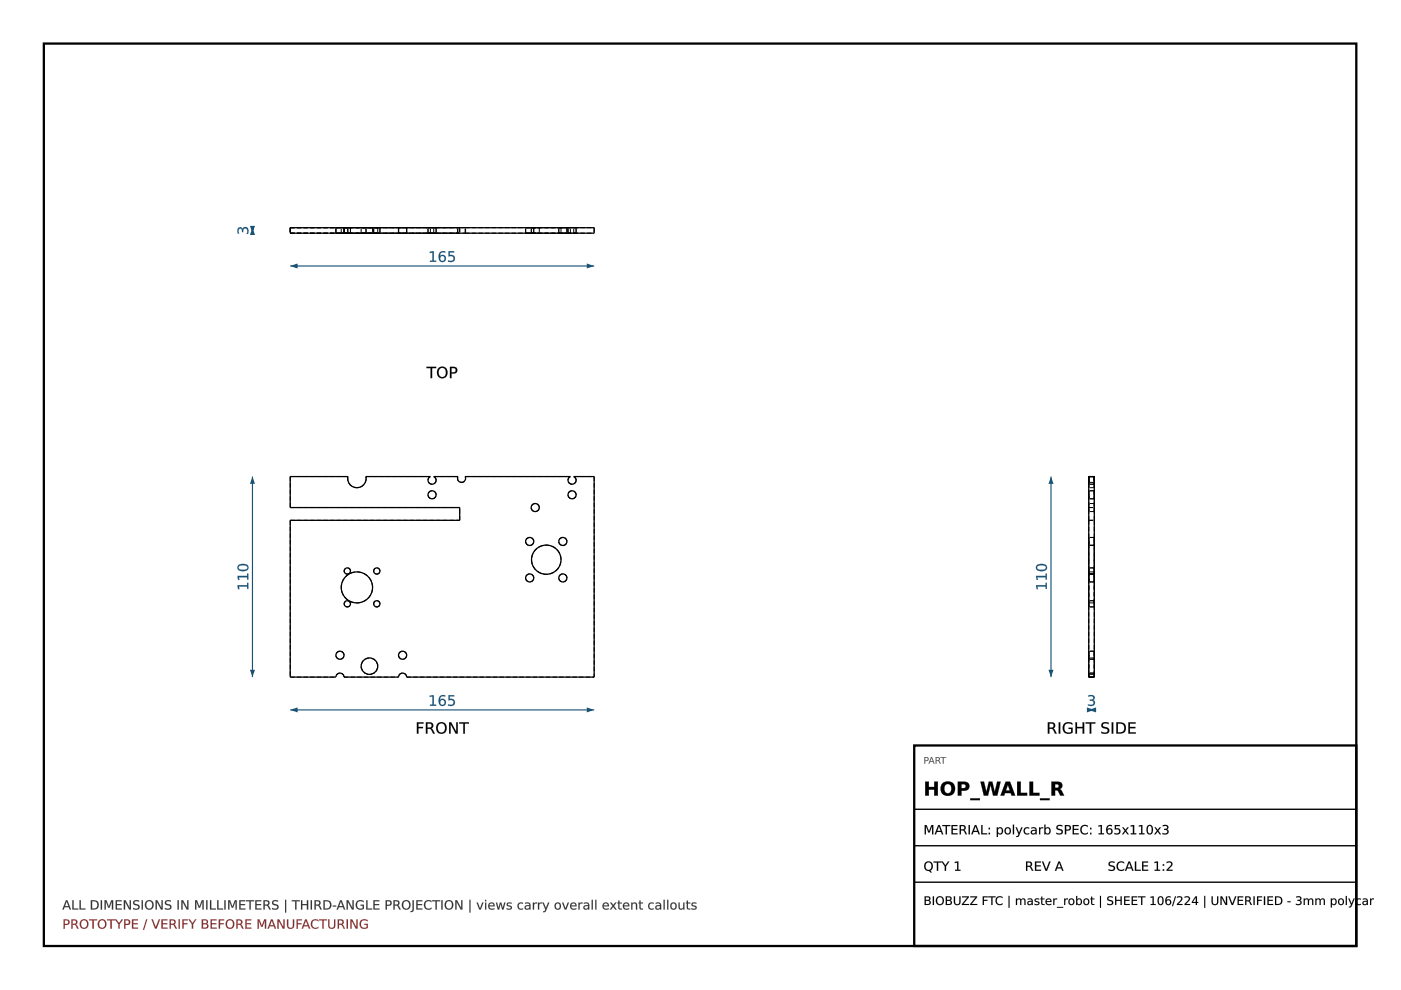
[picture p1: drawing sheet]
<svg xmlns="http://www.w3.org/2000/svg" width="297mm" height="210mm" viewBox="0 0 297 210" stroke-linecap="round" stroke-linejoin="round" font-family="sans-serif">
<path d="M9.3 9.2h278.3v191.4h-278.3z" fill="none" stroke="#000" stroke-width=".49"/>
<g fill="none" stroke="#000" stroke-width=".27">
<path d="M61.5 101h12.3a1.95 1.95 0 0 0 1.9 2.4 1.95 1.95 0 0 0 1.9-2.4h13.6a.85 .85 0 0 0-.3 1.3 .85 .85 0 0 0 1.4 0 .85 .85 0 0 0-.3-1.3h5.1a.86 .86 0 0 0 .8 1.3 .86 .86 0 0 0 .7-1.3h22.3a.85 .85 0 0 0-.3 1.3 .85 .85 0 0 0 1.4 0 .85 .85 0 0 0-.4-1.3h4.4v42.6h-39.8a.86 .86 0 0 0-.8-.9 .86 .86 0 0 0-.9 .9h-11.6a.86 .86 0 0 0-.8-.9 .86 .86 0 0 0-.9 .9h-9.7v-33.3h36v-2.7h-36z"/>
<circle cx="91.6" cy="104.9" r=".86"/>
<circle cx="112.3" cy="114.8" r=".86"/>
<circle cx="113.5" cy="107.6" r=".86"/>
<circle cx="115.8" cy="118.7" r="3.1"/>
<circle cx="119.3" cy="114.8" r=".86"/>
<circle cx="121.3" cy="104.9" r=".86"/>
<circle cx="72.1" cy="138.9" r=".86"/>
<circle cx="73.6" cy="128" r=".66"/>
<circle cx="73.6" cy="121.1" r=".66"/>
<circle cx="75.7" cy="124.5" r="3.3"/>
<circle cx="79.9" cy="128" r=".66"/>
<circle cx="79.9" cy="121.1" r=".66"/>
<circle cx="85.4" cy="138.9" r=".86"/>
<circle cx="112.3" cy="122.5" r=".86"/>
<circle cx="119.3" cy="122.5" r=".86"/>
<circle cx="78.3" cy="141.2" r="1.75"/>
</g>
<g fill="none" stroke="#000" stroke-width=".21" stroke-dasharray=".9 .5" stroke-linecap="butt">
<path d="M61.5 101v6.6M61.5 107.6h36M61.5 101h12.3M61.5 110.3v33.3M61.5 110.3h36M73.8 101a1.95 1.95 0 0 0 1.7 2.4 1.95 1.95 0 0 0 2.1-1.9M77.6 101h13.6M77.6 101.5v-.5M91.2 101a.85 .85 0 0 0 0 1.5 .85 .85 0 0 0 1.3-.7M92 101h5.1M92.5 101.8l-.2-.4-.3-.4M97.1 101a.86 .86 0 0 0 .6 1.3 .86 .86 0 0 0 1-.9"/>
<path d="M97.5 110.3v-2.7M98.6 101h22.3M98.7 101.4l-.1-.4M120.9 101a.85 .85 0 0 0-.1 1.5 .85 .85 0 0 0 1.3-.7M121.6 101h4.4M122.1 101.8l-.1-.4-.4-.4M126 101v42.6M61.5 143.6h9.7M72.9 143.6h11.6M72.9 143.6a.86 .86 0 0 0-.8-.9 .86 .86 0 0 0-.9 .9M86.2 143.6h39.8M86.2 143.6a.86 .86 0 0 0-.8-.9 .86 .86 0 0 0-.9 .9"/>
<circle cx="91.6" cy="104.9" r=".86"/>
<circle cx="112.3" cy="114.8" r=".86"/>
<circle cx="113.5" cy="107.6" r=".86"/>
<circle cx="115.8" cy="118.7" r="3.1"/>
<circle cx="119.3" cy="114.8" r=".86"/>
<circle cx="121.3" cy="104.9" r=".86"/>
<circle cx="72.1" cy="138.9" r=".86"/>
<circle cx="73.6" cy="128" r=".66"/>
<circle cx="73.6" cy="121.1" r=".66"/>
<circle cx="75.7" cy="124.5" r="3.3"/>
<circle cx="79.9" cy="128" r=".66"/>
<circle cx="79.9" cy="121.1" r=".66"/>
<circle cx="85.4" cy="138.9" r=".86"/>
<circle cx="112.3" cy="122.5" r=".86"/>
<circle cx="119.3" cy="122.5" r=".86"/>
<circle cx="78.3" cy="141.2" r="1.75"/>
</g>
<path d="M61.5 150.5h64.5" fill="none" stroke="#1a5276" stroke-width=".24"/>
<g fill="#1a5276">
<path d="M61.5 150.5l1.6-.5v1.1z"/>
<path d="M124.4 150l1.6 .5-1.6 .6z"/>
<path d="M91.1 147.5l.9-.1v2h.5v.2h-1.3v-.2h.5v-1.7l-.6 .1zM93.3 148.9a.51 .51 0 0 0 1 0 .51 .51 0 0 0-1 0zM93.2 147.7l.7-.3h.5v.3a.72 .72 0 0 0-.8 0 .72 .72 0 0 0-.3 .7 .75 .75 0 0 1 1.1 .2 .75 .75 0 0 1-.3 1.1 .75 .75 0 0 1-1-.5l-.1-1zM95.1 147.4h1.2v.3h-.9v.5a.81 .81 0 0 1 1.1 .8 .81 .81 0 0 1-1.2 .7l-.3-.1v-.3a.61 .61 0 0 0 .9 .1 .61 .61 0 0 0 0-.9h-.8z"/>
<path d="M91.1 147.5l.9-.1v2h.5v.3h-1.4v-.3h.6v-1.7l-.6 .1zM91.1 147.5v.3l.6-.1v1.7h-.5v.2h1.3v-.2h-.5v-2zM93.3 148.9a.5 .5 0 0 0 1 0 .5 .5 0 0 0-1 0zM93.2 148.9a.55 .55 0 0 1 1.1 0 .55 .55 0 0 1-1.1 0zM93.2 147.7a1.03 1.03 0 0 1 1.2-.3v.3a.7 .7 0 0 0-.8 0 .7 .7 0 0 0-.3 .7 .77 .77 0 0 1 1.1 .2 .77 .77 0 0 1-.3 1.1 .77 .77 0 0 1-1-.5l-.1-1zM93.2 147.7a1.27 1.27 0 0 0 .6 2 .74 .74 0 0 0 .7-1.1 .74 .74 0 0 0-1.2-.1 .73 .73 0 0 1 .3-.8 .73 .73 0 0 1 .8 0v-.3h-.5zM95.1 147.4h1.2v.3h-.9v.5a.82 .82 0 0 1 1.1 .8 .82 .82 0 0 1-1.2 .7l-.3-.1v-.3a.59 .59 0 0 0 .9 .1 .59 .59 0 0 0 0-.9l-.8 .1zM95.1 147.4v1.1a.62 .62 0 0 1 .9 0 .62 .62 0 0 1 0 .8 .62 .62 0 0 1-.9 .1l-.1-.1v.3a.87 .87 0 0 0 1.1-.1 .87 .87 0 0 0 .1-1.1l-.3-.2h-.5v-.6l.9 .1v-.3z"/>
</g>
<path d="M53.5 101v42.6" fill="none" stroke="#1a5276" stroke-width=".24"/>
<g fill="#1a5276">
<path d="M53.5 101l.6 1.6h-1.1z"/>
<path d="M53 142h1.1l-.6 1.6z"/>
<path d="M50.4 124.1h2v-.5h.2v1.3h-.2v-.5h-1.7l.1 .5h-.3zM50.4 122.1h2v-.5h.2v1.3h-.2v-.5h-1.7l.1 .5h-.3zM50.7 120.1l-.1 .2a1.17 1.17 0 0 0 1.8 0 1.26 1.26 0 0 0-1.7-.2zM50.5 119.9a1.58 1.58 0 0 1 2.2 .2v.2a1.24 1.24 0 0 1-1.8 .7l-.5-.4z"/>
<path d="M50.4 124.1h2v-.5h.3v1.3h-.3v-.5h-1.7l.1 .5h-.3zM50.4 124.1l.1 .8h.3l-.2-.5h1.8v.5h.2v-1.3h-.2v.5zM50.4 122.1h2v-.5h.3v1.3h-.3v-.5h-1.7l.1 .6h-.3zM50.4 122.1l.1 .8h.3l-.2-.5h1.8v.5h.2v-1.3h-.2v.5zM50.7 120.1l-.1 .2a1.16 1.16 0 0 0 1.8 0 1.25 1.25 0 0 0-1.7-.2zM50.7 120.1a1.27 1.27 0 0 1 1.8 .2 1.17 1.17 0 0 1-1.9 0zM50.5 119.9a1.59 1.59 0 0 1 2.2 .2v.2a1.25 1.25 0 0 1-1.8 .7l-.6-.4zM50.5 119.9a.83 .83 0 0 0 .1 1 .83 .83 0 0 0 .9 .2 .8 .8 0 0 0 1-.3 .8 .8 0 0 0-.1-1l-1.2-.2z"/>
</g>
<g fill="#000">
<path d="M88.4 153.1h1.4v.3h-1.1v.7h1v.3h-1v1.1h-.3zM90.3 153.1h.7a.67 .67 0 0 1 .8 .5 .67 .67 0 0 1-.3 .8l.7 1.1h-.4l-.4-.8-.4-.2h-.4v1h-.3zM90.6 153.4v.9h.4a.43 .43 0 0 0 .5-.5 .43 .43 0 0 0-.5-.4zM93 153.6a.95 .95 0 0 0-.1 1.2 .95 .95 0 0 0 1.1 .4 .96 .96 0 0 0 .4-1.2 .96 .96 0 0 0-1.2-.5zM92.4 154.3a1.2 1.2 0 0 1 2.4 0 1.2 1.2 0 0 1-2.4 0zM95.2 153.1h.5l1 2.1v-2.1h.4v2.4h-.5l-1.1-2v2h-.3zM97.4 153.1h2v.3h-.8v2.1h-.4v-2.1h-.8z"/>
<path d="M88.4 153.1h1.4v.3h-1.1v.7h1v.3h-1v1.2h-.3zM88.4 153.1v2.4h.3v-1.1h1v-.3h-1v-.7h1.1v-.3zM90.3 153.1h.7a.69 .69 0 0 1 .9 .5 .69 .69 0 0 1-.4 .8l.3 .3 .4 .9h-.4l-.5-1-.7-.1v1.1h-.3zM90.3 153.1v2.4h.3v-1l.7 .1 .5 .9h.4l-.5-.8-.3-.3a.65 .65 0 0 0 .4-.8 .65 .65 0 0 0-.8-.4zM90.6 153.4v.9l.4-.1a.41 .41 0 0 0 .5-.4 .41 .41 0 0 0-.5-.4zM90.6 153.4a.72 .72 0 0 1 .9 .2v.2a.42 .42 0 0 1-.5 .5h-.4zM93 153.6a.93 .93 0 0 0-.1 1.2 .93 .93 0 0 0 1.1 .4 .95 .95 0 0 0 .3-1.2 .95 .95 0 0 0-1.1-.5zM93 153.6a.85 .85 0 0 1 1.1-.1 .85 .85 0 0 1 .3 1.1 .79 .79 0 0 1-1 .7 .79 .79 0 0 1-.6-1zM92.4 154.3a1.22 1.22 0 0 1 2.4 0 1.22 1.22 0 0 1-2.4 0zM92.4 154.3a1.2 1.2 0 0 0 2.4 0 1.2 1.2 0 0 0-2.4 0zM95.2 153.1h.5l1 2.1v-2.1h.4v2.5h-.5l-1.1-2.1 .1 2.1h-.4zM95.2 153.1v2.4h.3l.1-2 1 2h.5v-2.4h-.4v2.1l-1-2.1zM97.4 153.1h2v.3h-.8v2.2h-.4v-2.2h-.8zM97.4 153.1v.3h.8v2.1h.4l-.1-2.1h.9v-.3z"/>
</g>
<path d="M71.2 48.3h1.7M71.2 49.4h1.7M71.2 48.3h-9.7v1.1h9.7M71.2 48.3v1.1M72.9 48.3h11.6M72.9 49.4h11.6M72.9 48.3v1.1M84.5 48.3h1.7M84.5 49.4h1.7M84.5 48.3v1.1M86.2 48.3h39.8v1.1h-39.8M86.2 48.3v1.1" fill="none" stroke="#000" stroke-width=".27"/>
<g fill="none" stroke="#000" stroke-width=".21" stroke-dasharray=".9 .5" stroke-linecap="butt">
<path d="M61.5 48.3v1.1M61.5 48.3h12.3M61.5 48.3h36M61.5 49.4h36M61.5 49.4h12.3M71.2 48.3h1.7M71.2 49.4h1.7M71.2 49.4v-1.1M72.4 48.3h6.6M72.4 49.4h6.6M72.4 49.4v-1.1M72.9 48.3h-1.7"/>
<path d="M72.9 49.4h-1.7M72.9 48.3v1.1M73 48.3h1.3M73 49.4h1.3M73 49.4v-1.1M73.7 48.3h.1M73.7 49.4h3.9M73.7 49.4v-1.1M73.8 49.4h-.1M73.8 49.4v-1.1M74.3 48.3h-1.3M74.3 49.4h-1.3"/>
<path d="M74.3 48.3v1.1M76.6 48.3h3.5M76.6 49.4h3.5M76.6 49.4v-1.1M77.6 48.3h13.6M77.6 49.4h13.6M77.6 49.4v-1.1M77.6 48.3h-3.9M79 48.3h-6.6M79 49.4h-6.6M79 48.3v1.1M79.2 48.3h1.4"/>
<path d="M79.2 49.4h1.4M79.2 49.4v-1.1M80.1 48.3h-3.5M80.1 49.4h-3.5M80.1 48.3v1.1M80.6 48.3h-1.4M80.6 49.4h-1.4M80.6 48.3v1.1M84.5 48.3h1.7M84.5 49.4h1.7M84.5 49.4v-1.1M86.2 48.3h-1.7"/>
<path d="M86.2 49.4h-1.7M86.2 48.3v1.1M90.7 48.3h.5M90.7 48.3h1.8M90.7 49.4h1.8M90.7 49.4v-1.1M91.2 49.4h-.5M91.2 49.4v-1.1M92 48.3h.5M92 48.3h5.1M92 49.4h5.1M92 49.4v-1.1"/>
<path d="M92.5 48.3h-2.2M92.5 48.3h-1.8M92.5 49.4h-.5M92.5 49.4h-1.8M92.5 48.3v1.1M92.5 49.4v-1.1M96.7 49.4h2M97 48.3h.1M97 49.4v-1.1M97.1 49.4h-.1M97.1 49.4v-1.1M97.5 48.3v1.1"/>
<path d="M98.6 48.3h.1M98.6 48.3h22.3M98.6 49.4h22.3M98.6 49.4v-1.1M98.7 48.3h-1.8M98.7 49.4h-.1M98.7 49.4v-1.1M111.4 48.3h2.1M111.4 48.3h1.8M111.4 49.4h2.1M111.4 49.4h1.8M111.4 49.4v-1.1"/>
<path d="M112.6 48.3h1.7M112.6 49.4h1.7M112.6 49.4v-1.1M112.7 48.3h6.7M112.7 49.4h6.7M112.7 49.4v-1.1M113.2 48.3h-1.8M113.2 49.4h-1.8M113.2 48.3v1.1M113.6 48.3h-2.2M113.6 49.4h-2.2M114.3 48.3h-2.1"/>
<path d="M114.3 49.4h-2.1M114.3 48.3v1.1M118.5 48.3h1.7M118.5 49.4h1.7M118.5 49.4v-1.1M118.9 48.3h-6.6M118.9 49.4h-6.6M118.9 48.3v1.1M120 49.4h2.1M120.2 48.3h-2.1M120.2 48.3h-1.7M120.2 49.4h-2.1"/>
<path d="M120.2 49.4h-1.7M120.2 48.3v1.1M120.4 48.3h.5M120.4 48.3h1.7M120.4 49.4h1.7M120.4 49.4v-1.1M120.9 49.4h-.5M120.9 49.4v-1.1M121.6 48.3h.5M121.6 48.3h4.4M121.6 49.4h4.4M121.6 49.4v-1.1"/>
<path d="M122.1 48.3h-2.1M122.1 49.4h-.5M122.1 48.3v1.1M122.1 49.4v-1.1M122.6 48.3h-2.2M122.6 49.4h-2.2M126 48.3v1.1"/>
</g>
<path d="M61.5 56.4h64.5" fill="none" stroke="#1a5276" stroke-width=".24"/>
<g fill="#1a5276">
<path d="M61.5 56.4l1.6-.5v1z"/>
<path d="M124.4 55.9l1.6 .5-1.6 .5z"/>
<path d="M91.1 53.4l.9-.1v2h.5v.2h-1.3v-.2h.5v-1.8l-.6 .2zM93.3 54.8a.51 .51 0 0 0 1 0 .51 .51 0 0 0-1 0zM93.2 53.5l.7-.3 .5 .1v.3a.72 .72 0 0 0-.8 0 .72 .72 0 0 0-.3 .7 .75 .75 0 0 1 1.1 .1 .75 .75 0 0 1-.3 1.1 .75 .75 0 0 1-1-.5l-.1-.9zM95.1 53.3h1.2v.2h-.9v.6a.81 .81 0 0 1 1.1 .8 .81 .81 0 0 1-1.2 .6h-.3v-.3a.61 .61 0 0 0 .9 .1 .61 .61 0 0 0 0-.9h-.8z"/>
<path d="M91.1 53.4l.9-.1v2h.5v.2h-1.4v-.2h.6v-1.7l-.6 .1zM91.1 53.4v.3l.6-.2v1.8h-.5v.2h1.3v-.2h-.5v-2zM93.3 54.8a.5 .5 0 0 0 1 0 .5 .5 0 0 0-1 0zM93.2 54.8a.55 .55 0 0 1 1.1 0 .55 .55 0 0 1-1.1 0zM93.2 53.5a1.03 1.03 0 0 1 1.2-.2v.3a.7 .7 0 0 0-.8 0 .7 .7 0 0 0-.3 .7 .77 .77 0 0 1 1.1 .1 .77 .77 0 0 1-.3 1.2 .77 .77 0 0 1-1-.6l-.1-.9zM93.2 53.6a1.27 1.27 0 0 0 .6 2 .74 .74 0 0 0 .7-1.1 .74 .74 0 0 0-1.2-.1 .73 .73 0 0 1 .3-.8 .73 .73 0 0 1 .8 0v-.3l-.5-.1zM95.1 53.3h1.2v.2h-.9v.6a.82 .82 0 0 1 1.1 .8 .82 .82 0 0 1-1.2 .7l-.3-.1v-.3a.59 .59 0 0 0 .9 0 .59 .59 0 0 0 0-.8h-.8zM95.1 53.3v1.1a.62 .62 0 0 1 .9-.1 .62 .62 0 0 1 0 .9 .62 .62 0 0 1-.9 0h-.1v.3a.87 .87 0 0 0 1.1-.1 .87 .87 0 0 0 .1-1.1l-.3-.2h-.5v-.6h.9v-.2z"/>
</g>
<path d="M53.5 48.3v1.1" fill="none" stroke="#1a5276" stroke-width=".24"/>
<g fill="#1a5276">
<path d="M53.5 48.3l.6 1.5h-1.1z"/>
<path d="M53 47.9h1.1l-.6 1.5z"/>
<path d="M50.5 48.4l.6-.2 .3 .4a.69 .69 0 0 1 1-.4 .69 .69 0 0 1 .3 .9l-.1 .5h-.3a.67 .67 0 0 0 .1-.7 .67 .67 0 0 0-.6-.4l-.2 .2v.5h-.3v-.3a.37 .37 0 0 0-.4-.4 .37 .37 0 0 0-.3 .5l.1 .5h-.3l-.1-.6z"/>
<path d="M50.5 48.4a.52 .52 0 0 1 .5-.2 .52 .52 0 0 1 .4 .4 .62 .62 0 0 1 .6-.5 .62 .62 0 0 1 .6 .4l.1 .2a.55 .55 0 0 1 0 .6 .55 .55 0 0 1-.4 .3 .65 .65 0 0 0 .1-.7 .65 .65 0 0 0-.6-.4l-.2 .2v.5h-.3v-.3a.36 .36 0 0 0-.4-.4 .36 .36 0 0 0-.3 .5l.1 .6a.54 .54 0 0 1-.4-.9zM50.5 48.4l-.1 .8v.3h.3a.77 .77 0 0 1 .3-1l.2 .1 .1 .6h.3a.52 .52 0 0 1 .4-.8 .52 .52 0 0 1 .4 .8l-.1 .4h.3a.85 .85 0 0 0 0-1 .85 .85 0 0 0-1-.3l-.2 .3a.53 .53 0 0 0-.4-.4 .53 .53 0 0 0-.5 .2z"/>
</g>
<g fill="#000">
<path d="M90.4 77.8h2.1v.2h-.9v2.2h-.3v-2.2h-.9zM93.2 78.3a.95 .95 0 0 0-.1 1.1 .95 .95 0 0 0 1.1 .4 .96 .96 0 0 0 .3-1.2 .96 .96 0 0 0-1.1-.5zM92.6 78.9a1.2 1.2 0 0 1 2.4 0 1.2 1.2 0 0 1-2.4 0zM95.7 78v.9h.4a.45 .45 0 0 0 .5-.4 .45 .45 0 0 0-.5-.5zM95.4 77.8h.7a.72 .72 0 0 1 .9 .7 .72 .72 0 0 1-.9 .7h-.4v1h-.3z"/>
<path d="M90.4 77.8h2.1v.3l-.9-.1v2.2h-.3v-2.2l-.9 .1zM90.4 77.8v.2h.9v2.2h.3v-2.2h.9v-.2zM93.2 78.3a.93 .93 0 0 0-.1 1.1 .93 .93 0 0 0 1.1 .4 .95 .95 0 0 0 .3-1.2 .95 .95 0 0 0-1.1-.5zM93.2 78.2a.85 .85 0 0 1 1.1 0 .85 .85 0 0 1 .2 1.1 .79 .79 0 0 1-.9 .7 .79 .79 0 0 1-.6-1zM92.5 78.9a1.25 1.25 0 0 1 2.5 0 1.25 1.25 0 0 1-2.5 0zM92.6 78.9a1.2 1.2 0 0 0 2.4 0 1.2 1.2 0 0 0-2.4 0zM95.7 78v.9h.4a.43 .43 0 0 0 .5-.4 .43 .43 0 0 0-.5-.4zM95.7 78h.4a.47 .47 0 0 1 .5 .5 .47 .47 0 0 1-.5 .5h-.4zM95.4 77.8h.7a.74 .74 0 0 1 .9 .7 .74 .74 0 0 1-.9 .7h-.4v1h-.3zM95.4 77.8v2.4h.3v-1a.85 .85 0 0 0 1.2-.9l-.3-.4z"/>
</g>
<path d="M230.8 101h1.2v42.6h-1.2z" fill="none" stroke="#000" stroke-width=".27"/>
<g fill="none" stroke="#000" stroke-width=".21" stroke-dasharray=".9 .5" stroke-linecap="butt">
<path d="M230.8 101v6.6M230.8 107.6h1.2M230.8 101h1.2M230.8 101.5v1.9M230.8 103.4v-2.4M230.8 101v.5M230.8 101.8v.9M230.8 102.7v-1.7M230.8 101v.8M230.8 101.4v.9M230.8 102.3v-1.3M230.8 101v.4"/>
<path d="M230.8 110.3v33.3M230.8 110.3v-2.7M230.8 104.9v.9M230.8 105.8v-1.7M230.8 104.1v.8M230.8 107.6v.9M230.8 108.5v-2.2M230.8 106.8v.8M230.8 114.8v.9M230.8 115.7v-1.7M230.8 114v.8M230.8 118.7v3.1"/>
<path d="M230.8 115.6v3.1M230.8 110.3h1.2M232 101v6.6M232 101v2.4M232 103.4v-1.9M232 101.5v-.5M232 101v1.7M232 102.7v-.9M232 101.8v-.8M232 101v1.3M232 102.3v-.9M232 101.4v-.4"/>
<path d="M232 110.3v33.3M232 110.3v-2.7M232 104.9v-.8M232 104.1v1.7M232 105.8v-.9M232 107.6v-.8M232 106.3v2.2M232 108.5v-.9M232 114.8v-.8M232 114v1.7M232 115.7v-.9M232 118.7v-3.1"/>
<path d="M232 115.6v6.2M232 101h-1.2M232 105.8h-1.2M232 104.1h-1.2M232 108.5h-1.2M232 106.8h-1.2M232 115.7h-1.2M232 114h-1.2M232 115.6h-1.2M232 103.4h-1.2M232 102.7h-1.2M232 102.3h-1.2"/>
<path d="M230.8 121.1v.6M230.8 121.7v-1.3M230.8 120.4v.7M230.8 128v.7M230.8 128.7v-1.3M230.8 127.4v.6M230.8 124.5v3.3M230.8 127.8v-6.5M230.8 121.3v3.2M230.8 138.9v.9M230.8 139.8v-1.7M230.8 138.1v.8"/>
<path d="M230.8 139.5v1.7M230.8 122.5v.9M230.8 123.4v-1.7M230.8 121.7v.8M230.8 121.8v-6.2M232 121.1v-.7M232 120.4v1.3M232 121.7v-.6M232 128v-.6M232 127.4v1.3M232 128.7v-.7M232 124.5v-3.2"/>
<path d="M232 121.3v6.5M232 127.8v-3.3M232 138.9v-.8M232 138.1v1.7M232 139.8v-.9M232 139.5v3.5M232 122.5v-.8M232 121.7v1.7M232 123.4v-.9M232 121.8v-3.1M232 121.7h-1.2M232 120.4h-1.2"/>
<path d="M232 128.7h-1.2M232 127.4h-1.2M232 127.8h-1.2M232 121.3h-1.2M232 139.8h-1.2M232 138.1h-1.2M232 139.5h-1.2M232 123.4h-1.2M232 121.8h-1.2M230.8 143.6v-.9M230.8 142.7v.9M230.8 141.2v1.8"/>
<path d="M230.8 143v-3.5M230.8 143.6h1.2M232 143.6v-.9M232 142.7v.9M232 141.2v-1.7M232 143v-1.8M232 143.6h-1.2M232 142.7h-1.2M232 143h-1.2"/>
</g>
<path d="M230.8 150.5h1.2" fill="none" stroke="#1a5276" stroke-width=".24"/>
<g fill="#1a5276">
<path d="M230.8 150.5l1.6-.5v1.1z"/>
<path d="M230.4 150l1.6 .5-1.6 .6z"/>
<path d="M230.7 147.5a.86 .86 0 0 1 1.4 .6l-.4 .3a.69 .69 0 0 1 .4 1 .69 .69 0 0 1-1 .3l-.4-.1v-.3a.67 .67 0 0 0 .7 .1 .67 .67 0 0 0 .4-.6l-.2-.2h-.5v-.3h.2a.37 .37 0 0 0 .5-.3 .37 .37 0 0 0-.5-.4l-.6 .1z"/>
<path d="M230.7 147.4a.88 .88 0 0 1 1.4 .7l-.4 .3a.61 .61 0 0 1 .5 .6 .61 .61 0 0 1-.4 .6l-.3 .1a.56 .56 0 0 1-.8-.4 .66 .66 0 0 0 .7 .1 .66 .66 0 0 0 .4-.6l-.3-.2h-.5v-.3h.3a.35 .35 0 0 0 .5-.3 .35 .35 0 0 0-.5-.4l-.6 .1zM230.7 147.5v.2a.79 .79 0 0 1 1.1 .3l-.1 .2-.6 .1v.3a.52 .52 0 0 1 .8 .4 .52 .52 0 0 1-.8 .4l-.4-.1v.3a.85 .85 0 0 0 1 0 .85 .85 0 0 0 .3-1l-.3-.2a.59 .59 0 0 0 .3-.7 .59 .59 0 0 0-.8-.3z"/>
</g>
<path d="M222.8 101v42.6" fill="none" stroke="#1a5276" stroke-width=".24"/>
<g fill="#1a5276">
<path d="M222.8 101l.6 1.6h-1.1z"/>
<path d="M222.3 142h1.1l-.6 1.6z"/>
<path d="M219.7 124.1h2v-.5h.3v1.3h-.3v-.5h-1.7l.1 .5h-.3zM219.7 122.1h2v-.5h.3v1.3h-.3v-.5h-1.7l.1 .5h-.3zM220 120.1l-.1 .2a1.17 1.17 0 0 0 1.9 0 1.26 1.26 0 0 0-1.8-.2zM219.8 119.9a1.58 1.58 0 0 1 2.2 .2v.2a1.24 1.24 0 0 1-1.8 .7l-.5-.4z"/>
<path d="M219.7 124.1h2v-.5h.3v1.3h-.3v-.5h-1.7l.1 .5h-.3zM219.7 124.1l.1 .8h.3l-.2-.5h1.8v.5h.3v-1.3h-.3v.5zM219.7 122.1h2v-.5h.3v1.3h-.3v-.5h-1.7l.1 .6h-.3zM219.7 122.1l.1 .8h.3l-.2-.5h1.8v.5h.3v-1.3h-.3v.5zM220 120.1l-.1 .2a1.16 1.16 0 0 0 1.8 0 1.25 1.25 0 0 0-1.7-.2zM220 120.1a1.27 1.27 0 0 1 1.8 .2 1.17 1.17 0 0 1-1.9 0zM219.8 119.9a1.59 1.59 0 0 1 2.2 .2v.2a1.25 1.25 0 0 1-1.8 .7l-.5-.4zM219.8 119.9a.83 .83 0 0 0 .1 1 .83 .83 0 0 0 .9 .2 .8 .8 0 0 0 1-.3 .8 .8 0 0 0-.1-1l-1.2-.2z"/>
</g>
<g fill="#000">
<path d="M222.2 153.1h.7a.67 .67 0 0 1 .8 .5 .67 .67 0 0 1-.4 .8l.7 1.1h-.3l-.4-.8-.5-.2h-.3v1h-.3zM222.5 153.4v.9h.4a.43 .43 0 0 0 .5-.5 .43 .43 0 0 0-.5-.4zM224.5 153.1h.3v2.4h-.3zM225.6 153.4a1.51 1.51 0 0 1 1.8-.1v.4a.99 .99 0 0 0-1.4-.1 .99 .99 0 0 0-.2 1.3 .99 .99 0 0 0 1.3 .3v-.6h-.5v-.3h.8v1a1.3 1.3 0 0 1-1.8-.1 1.3 1.3 0 0 1 0-1.8zM228 153.1h.3v1h1.2v-1h.4v2.4h-.4v-1.1h-1.2v1.1h-.3zM230.2 153.1h2v.3h-.8v2.1h-.4v-2.1h-.8zM233.7 153.3l1-.2 .3 .1v.3a.82 .82 0 0 0-1.2 .3l.1 .2a1.3 1.3 0 0 1 1.3 .9 1.1 1.1 0 0 1-1.7 .5v-.3a.74 .74 0 0 0 .8 .3 .74 .74 0 0 0 .5-.6l-.1-.2a1.34 1.34 0 0 1-1.2-.8zM235.7 153.1h.3v2.4h-.3zM237 153.4v1.9a1 1 0 0 0 1.4-1 1 1 0 0 0-1.4-.9zM236.7 153.1h.7a1.21 1.21 0 0 1 1.3 1.2 1.21 1.21 0 0 1-1.3 1.2h-.7zM239.2 153.1h1.6v.3h-1.2v.7h1.1v.3h-1.1v.9h1.2v.2h-1.6z"/>
<path d="M222.1 153.1h.8a.69 .69 0 0 1 .8 .5 .69 .69 0 0 1-.4 .8l.3 .3 .5 .9h-.4l-.6-1-.6-.1v1.1h-.4zM222.2 153.1v2.4h.3v-1l.7 .1 .5 .9h.3l-.4-.8-.3-.3a.65 .65 0 0 0 .4-.8 .65 .65 0 0 0-.8-.4zM222.5 153.4v.9l.4-.1a.41 .41 0 0 0 .5-.4 .41 .41 0 0 0-.5-.4zM222.5 153.4a.72 .72 0 0 1 .9 .2v.2a.42 .42 0 0 1-.5 .5h-.4zM224.5 153.1h.3v2.5h-.3zM224.5 153.1v2.4h.3v-2.4zM225.6 153.4a1.5 1.5 0 0 1 1.8-.1v.4a.98 .98 0 0 0-1.4-.1 .98 .98 0 0 0-.2 1.3 .98 .98 0 0 0 1.3 .3v-.6h-.6v-.3h.9v1a1.32 1.32 0 0 1-1.8-.1 1.32 1.32 0 0 1 0-1.8zM225.6 153.4a1.29 1.29 0 0 0 0 1.8 1.29 1.29 0 0 0 1.8 .1v-1h-.8v.3l.5-.1v.7a.99 .99 0 0 1-1.3-.3 .99 .99 0 0 1 .2-1.3 .99 .99 0 0 1 1.4 .1v-.4a1.57 1.57 0 0 0-1.8 .1zM228 153.1h.4v1h1.1v-1h.4v2.5h-.4v-1.2h-1.2l.1 1.2h-.4zM228 153.1v2.4h.3v-1.1h1.3l-.1 1.1h.4v-2.4h-.4l.1 1h-1.3v-1zM230.2 153.1h2v.3h-.8v2.2h-.4v-2.2h-.8zM230.2 153.1v.3h.9l-.1 2.1h.4v-2.1h.8v-.3zM233.7 153.3l.4-.2 .8 .1h.2v.4a.87 .87 0 0 0-1.3 .2l.1 .2 .6 .2a.76 .76 0 0 1 .7 .9 .76 .76 0 0 1-1.1 .5l-.6-.1v-.4a.72 .72 0 0 0 .8 .3 .72 .72 0 0 0 .5-.6l-.4-.3a.72 .72 0 0 1-.8-.4 .72 .72 0 0 1 .1-.8zM233.7 153.3a.64 .64 0 0 0-.1 .7 .64 .64 0 0 0 .6 .4 .5 .5 0 0 1 .7 .6 .5 .5 0 0 1-.8 .3l-.6-.2v.3a1.09 1.09 0 0 0 1.7-.5 .82 .82 0 0 0-.9-.7l-.3-.1a.44 .44 0 0 1-.1-.6 .44 .44 0 0 1 .6-.1l.6 .1-.1-.3h-.3zM235.7 153.1h.3v2.5h-.3zM235.7 153.1v2.4h.3v-2.4zM237 153.4v1.9a.98 .98 0 0 0 1.4-1 .98 .98 0 0 0-1.4-.9zM237 153.4a1.01 1.01 0 0 1 1.4 .9 1.01 1.01 0 0 1-1.4 1zM236.7 153.1a1.7 1.7 0 0 1 2 .7 1.21 1.21 0 0 1-.1 1.3 1.21 1.21 0 0 1-1.2 .5h-.7zM236.7 153.1v2.4h.7a1.19 1.19 0 0 0 1.3-1.2 1.19 1.19 0 0 0-1.3-1.1zM239.2 153.1h1.6v.3h-1.2v.7h1.1v.3h-1.1v.9h1.2v.3h-1.6zM239.2 153.1v2.4h1.6v-.2h-1.3v-.9h1.2v-.3h-1.2v-.7h1.3v-.3z"/>
</g>
<g fill="#333">
<path d="M14.1 191.1l-.3 1h.7zM14 190.9h.3l.8 1.9h-.3l-.2-.5h-.9l-.2 .5h-.3zM15.3 190.9h.3v1.7h1v.2h-1.3zM16.9 190.9h.2v1.7h1v.2h-1.2zM19.5 191.1v1.5a.82 .82 0 0 0 1.1-.7 .82 .82 0 0 0-1.1-.8zM19.3 190.9h.5a.99 .99 0 0 1 1.1 1 .99 .99 0 0 1-1.1 .9h-.5zM21.4 190.9h.2v1.9h-.2zM22.2 190.9h.4l.5 1.3 .5-1.3h.4v1.9h-.3v-1.7l-.5 1.4h-.3l-.5-1.4v1.7h-.2zM24.5 190.9h1.3v.2h-1v.6h.9v.2h-.9v.7h1v.2h-1.3zM26.3 190.9h.3l.9 1.6v-1.6h.3v1.9h-.4l-.9-1.6v1.6h-.2zM28.4 191l.8-.1h.3v.3a.51 .51 0 0 0-.6-.2 .51 .51 0 0 0-.3 .6 .96 .96 0 0 1 1 .9 1 1 0 0 1-1.4 .3v-.3a.64 .64 0 0 0 1.1-.3l-.1-.1a.97 .97 0 0 1-1-.9zM30 190.9h.3v1.9h-.3zM31.2 191.3a.78 .78 0 0 0-.1 .9 .78 .78 0 0 0 .9 .4 .76 .76 0 0 0 .3-1.1 .76 .76 0 0 0-1.1-.2zM30.7 191.8a.99 .99 0 0 1 1.9 0 .99 .99 0 0 1-1.9 0zM33 190.9h.4l.8 1.6v-1.6h.3v1.9h-.4l-.8-1.6v1.6h-.3zM35.1 191l.8-.1h.3v.3a.51 .51 0 0 0-.6-.2 .51 .51 0 0 0-.3 .6 .96 .96 0 0 1 1 .9 1 1 0 0 1-1.3 .3v-.3a.64 .64 0 0 0 1-.3v-.1a.97 .97 0 0 1-1-.9zM37.6 190.9h.3v1.9h-.3zM38.4 190.9h.4l.9 1.6v-1.6h.3v1.9h-.4l-.9-1.6v1.6h-.3zM41.4 190.9h.4l.5 1.3 .5-1.3h.4v1.9h-.3v-1.7l-.5 1.4h-.3l-.5-1.4v1.7h-.2zM43.7 190.9h.3v1.9h-.3zM44.5 190.9h.3v1.7h1v.2h-1.3zM46 190.9h.3v1.7h1v.2h-1.3zM47.6 190.9h.2v1.9h-.2zM48.4 190.9h.4l.5 1.3 .5-1.3h.4v1.9h-.3v-1.7l-.5 1.4h-.2l-.6-1.4v1.7h-.2zM50.7 190.9h1.3v.2h-1v.6h1v.2h-1v.7h1v.2h-1.3zM52.2 190.9h1.7v.2h-.7v1.7h-.3v-1.7h-.7zM54.1 190.9h1.3v.2h-1v.6h.9v.2h-.9v.7h1v.2h-1.3zM55.9 190.9h.6a.55 .55 0 0 1 .6 .3 .55 .55 0 0 1-.3 .7l.6 .9h-.3l-.3-.6-.4-.2h-.3v.8h-.2zM56.1 191.1v.7h.4a.35 .35 0 0 0 .4-.4 .35 .35 0 0 0-.4-.3zM57.9 191l.8-.1h.3v.3a.51 .51 0 0 0-.7-.2 .51 .51 0 0 0-.3 .6 .96 .96 0 0 1 1 .9 1 1 0 0 1-1.3 .3v-.3a.64 .64 0 0 0 1.1-.3l-.1-.1a.97 .97 0 0 1-1-.9zM60.4 190.8h.3v2.7h-.3zM61.9 190.9h1.7v.2h-.7v1.7h-.3v-1.7h-.7zM63.8 190.9h.3v.8h1v-.8h.2v1.9h-.2v-.9h-1v.9h-.3zM65.9 190.9h.2v1.9h-.2zM66.7 190.9h.6a.55 .55 0 0 1 .6 .3 .55 .55 0 0 1-.3 .7l.6 .9h-.3l-.3-.6-.4-.2h-.2v.8h-.3zM67 191.1v.7h.3a.35 .35 0 0 0 .4-.4 .35 .35 0 0 0-.4-.3zM68.9 191.1v1.5a.82 .82 0 0 0 1.1-.7 .82 .82 0 0 0-1.1-.8zM68.6 190.9h.5a.99 .99 0 0 1 1.2 1 .99 .99 0 0 1-1.2 .9h-.5zM70.6 192h.7v.2h-.7zM72.3 191.1l-.4 1h.7zM72.1 190.9h.3l.8 1.9h-.3l-.2-.5h-.9l-.2 .5h-.2zM73.5 190.9h.3l.9 1.6v-1.6h.3v1.9h-.4l-.9-1.6v1.6h-.2zM75.7 191.1l.4-.2 .5-.1 .5 .2v.3a.81 .81 0 0 0-1.1-.1 .81 .81 0 0 0-.2 1.1 .81 .81 0 0 0 1.1 .3v-.6h-.5v-.2h.8v.9a1.07 1.07 0 0 1-1.5-.1 1.07 1.07 0 0 1 0-1.5zM77.6 190.9h.3v1.7h1v.2h-1.3zM79.2 190.9h1.2v.2h-1v.6h1v.2h-1v.7h1.1v.2h-1.3zM82 191.1v.7h.4a.37 .37 0 0 0 .4-.3 .37 .37 0 0 0-.4-.4zM81.8 190.9h.6a.6 .6 0 0 1 .7 .6 .6 .6 0 0 1-.7 .6h-.4v.7h-.2zM83.4 190.9h.6a.55 .55 0 0 1 .7 .3 .55 .55 0 0 1-.3 .7l.6 .9h-.3l-.4-.6-.3-.2h-.3v.8h-.3zM83.7 191.1v.7h.3a.35 .35 0 0 0 .4-.4 .35 .35 0 0 0-.4-.3zM85.7 191.3a.78 .78 0 0 0-.2 .9 .78 .78 0 0 0 1 .4 .76 .76 0 0 0 .2-1.1 .76 .76 0 0 0-1-.2zM85.1 191.8a1 1 0 0 1 2 0 1 1 0 0 1-2 0zM87.5 190.9h.2v2l-.2 .4-.4 .1v-.2l.3-.3zM88.3 190.9h1.2v.2h-1v.6h1v.2h-1v.7h1.1v.2h-1.3zM90.1 191.1l.5-.2 .4-.1 .5 .2v.3a.78 .78 0 0 0-1.1 0 .78 .78 0 0 0 0 1.1 .78 .78 0 0 0 1.1 0v.3a1.04 1.04 0 0 1-1.4-.2 1.04 1.04 0 0 1 0-1.4zM91.6 190.9h1.7v.2h-.7v1.7h-.3v-1.7h-.7zM93.6 190.9h.2v1.9h-.2zM94.7 191.3a.78 .78 0 0 0-.1 .9 .78 .78 0 0 0 .9 .4 .76 .76 0 0 0 .3-1.1 .76 .76 0 0 0-1.1-.2zM94.2 191.8a1 1 0 0 1 2 0 1 1 0 0 1-2 0zM96.5 190.9h.4l.9 1.6v-1.6h.2v1.9h-.3l-.9-1.6v1.6h-.3zM99.5 190.8h.3v2.7h-.3zM101 191.4h.3l.5 1.2 .4-1.2h.3l-.6 1.4h-.3zM102.8 191.4h.3v1.4h-.3zM102.8 190.8h.3v.3h-.3zM103.7 191.5a.69 .69 0 0 1 .8-.1 .69 .69 0 0 1 .4 .8h-1.1a.67 .67 0 0 0 1 .3v.3a.84 .84 0 0 1-1.1-.1 .84 .84 0 0 1 0-1.2zM103.9 191.7l-.1 .3h.8l-.2-.4zM105.1 191.4h.3l.3 1.1 .3-1.1h.3l.3 1.1 .3-1.1h.2l-.3 1.4h-.3l-.4-1.2-.3 1.2h-.3zM107.6 191.4h.8l.1 .2a.41 .41 0 0 0-.5-.1 .41 .41 0 0 0-.3 .4 .61 .61 0 0 1 .6 .2 .61 .61 0 0 1 .1 .7h-.8h-.2v-.3a.53 .53 0 0 0 .9-.1l-.1-.1a.6 .6 0 0 1-.6-.2 .6 .6 0 0 1 0-.7zM109.9 191.5l.7-.2 .3 .1v.3a.58 .58 0 0 0-.8 0 .58 .58 0 0 0 0 .8 .58 .58 0 0 0 .8 .1v.2a.8 .8 0 0 1-1.1-.2 .8 .8 0 0 1 .1-1.1zM111.6 192.2l-.1 .1a.36 .36 0 0 0 .3 .4 .36 .36 0 0 0 .4-.3v-.3zM111.3 191.4a.73 .73 0 0 1 1.2 .6v.8h-.3v-.2a.53 .53 0 0 1-.6 .3 .53 .53 0 0 1-.4-.6 .53 .53 0 0 1 .7-.4h.3a.53 .53 0 0 0-.3-.4 .53 .53 0 0 0-.6 .2zM113 191.4h.2v.2l.2-.2 .5-.1v.3a.44 .44 0 0 0-.5 0 .44 .44 0 0 0-.2 .5v.7h-.2zM114.1 191.4h.2v.2l.2-.2 .4-.1v.3a.44 .44 0 0 0-.4 0 .44 .44 0 0 0-.2 .5v.7h-.2zM115 191.4h.3l.4 1.1 .5-1.1h.3l-.8 1.8-.2 .2h-.4v-.2h.4l.1-.4zM117.9 191.7a.5 .5 0 0 0 0 .7 .5 .5 0 0 0 .7 0 .51 .51 0 0 0 0-.6 .51 .51 0 0 0-.7-.1zM117.5 192.1a.75 .75 0 0 1 1.5 0 .75 .75 0 0 1-1.5 0zM119.2 191.4h.2l.5 1.2 .5-1.2h.2l-.5 1.4h-.4zM121.1 191.5a.69 .69 0 0 1 .8-.1 .69 .69 0 0 1 .3 .8h-1.1a.67 .67 0 0 0 1.1 .3v.3a.84 .84 0 0 1-1.1-.1 .84 .84 0 0 1 0-1.2zM121.3 191.7l-.2 .3h.9l-.2-.4zM122.6 191.4h.3v.2l.2-.2 .4-.1v.3a.44 .44 0 0 0-.4 0 .44 .44 0 0 0-.2 .5v.7h-.3zM124 192.2v.1a.36 .36 0 0 0 .2 .4 .36 .36 0 0 0 .5-.3v-.3zM123.8 191.4a.73 .73 0 0 1 1.1 .6v.8h-.2v-.2a.53 .53 0 0 1-.7 .3 .53 .53 0 0 1-.3-.6 .53 .53 0 0 1 .7-.4h.3a.53 .53 0 0 0-.4-.4 .53 .53 0 0 0-.5 .2zM125.4 190.8h.3v2h-.3zM126.2 190.8h.3v2h-.3zM127.9 191.5a.69 .69 0 0 1 .9-.1 .69 .69 0 0 1 .3 .8h-1.1a.67 .67 0 0 0 1.1 .3v.3a.84 .84 0 0 1-1.2-.1 .84 .84 0 0 1 0-1.2zM128.1 191.7l-.1 .3h.9l-.3-.4zM129.3 191.4h.3l.4 .5 .4-.5h.3l-.5 .7 .5 .7h-.2l-.5-.5-.4 .5h-.3l.6-.7zM131.1 190.9h.2v.5h.5v.2h-.5v.9l.5 .1v.2h-.5l-.2-.2v-1h-.2v-.2h.2zM132.3 191.5a.69 .69 0 0 1 .8-.1 .69 .69 0 0 1 .3 .8h-1.1a.67 .67 0 0 0 1.1 .3v.3a.84 .84 0 0 1-1.1-.1 .84 .84 0 0 1 0-1.2zM132.5 191.7l-.2 .3h.9l-.2-.4zM133.8 191.4h.3v.2a.54 .54 0 0 1 .6-.2 .54 .54 0 0 1 .4 .6v.8h-.3v-.8a.39 .39 0 0 0-.4-.5 .39 .39 0 0 0-.3 .5v.8h-.3zM135.6 190.9h.2v.5h.5v.2h-.5v.9l.5 .1v.2h-.5l-.2-.2v-1h-.2v-.2h.2zM137.6 191.5l.7-.2 .3 .1v.3a.58 .58 0 0 0-.8 0 .58 .58 0 0 0 0 .8 .58 .58 0 0 0 .8 .1v.2a.8 .8 0 0 1-1.1-.2 .8 .8 0 0 1 .1-1.1zM139.3 192.2l-.1 .1a.36 .36 0 0 0 .3 .4 .36 .36 0 0 0 .4-.3v-.3zM139 191.4a.73 .73 0 0 1 1.2 .6v.8h-.3v-.2a.53 .53 0 0 1-.6 .3 .53 .53 0 0 1-.4-.6 .53 .53 0 0 1 .7-.4h.3a.53 .53 0 0 0-.3-.4 .53 .53 0 0 0-.6 .2zM140.7 190.8h.2v2h-.2zM141.5 190.8h.2v2h-.2zM142.5 191.7a.5 .5 0 0 0-.1 .7 .5 .5 0 0 0 .8 0 .51 .51 0 0 0-.1-.6 .51 .51 0 0 0-.6-.1zM142 192.1a.75 .75 0 0 1 1.5 0 .75 .75 0 0 1-1.5 0zM143.9 191.4h.2v.9a.39 .39 0 0 0 .4 .4 .39 .39 0 0 0 .4-.5v-.8h.2v1.4h-.2v-.2a.54 .54 0 0 1-.7 .3 .54 .54 0 0 1-.3-.6zM145.6 190.9h.3v.5h.5v.2h-.5v.9l.5 .1v.2h-.5l-.3-.2v-1h-.2v-.2h.2zM146.7 191.4h.8l.1 .2a.41 .41 0 0 0-.4-.1 .41 .41 0 0 0-.3 .4 .61 .61 0 0 1 .6 .2 .61 .61 0 0 1 .1 .7h-.9h-.1v-.3a.53 .53 0 0 0 .9-.1l-.1-.1a.6 .6 0 0 1-.6-.2 .6 .6 0 0 1-.1-.7z"/>
<path d="M14.1 191.1l-.3 1h.7zM14.1 191.1l.4 1h-.7zM14 190.9h.3l.8 2h-.3l-.2-.6h-.9l-.2 .6h-.3zM14 190.9l-.8 1.9h.3l.2-.5h.9l.2 .5h.3l-.8-1.9zM15.3 190.9h.3v1.7h1v.3h-1.3zM15.3 190.9v1.9h1.3v-.2h-1v-1.7zM16.9 190.9h.2v1.7h1v.3h-1.2zM16.9 190.9v1.9h1.2v-.2h-1v-1.7zM19.5 191.1v1.5a.81 .81 0 0 0 1.1-.7 .81 .81 0 0 0-1.1-.8zM19.5 191.1a.83 .83 0 0 1 1.2 .8 .83 .83 0 0 1-1.2 .7zM19.2 190.9h.6a1.01 1.01 0 0 1 1.1 1 1.01 1.01 0 0 1-1.1 1h-.6zM19.3 190.9v1.9h.5a.98 .98 0 0 0 1.1-.9 .98 .98 0 0 0-1.1-1zM21.3 190.9h.3v2h-.3zM21.4 190.9v1.9h.2v-1.9zM22.2 190.9h.4l.5 1.3 .5-1.3h.4v2h-.3v-1.8l-.5 1.4h-.3l-.5-1.4v1.8h-.2zM22.2 190.9v1.9h.2v-1.7l.5 1.4h.3l.5-1.4v1.7h.3v-1.9h-.4l-.5 1.4-.5-1.4zM24.5 190.9h1.3v.2h-1v.6h1v.2h-1v.7h1v.3h-1.3zM24.5 190.9v1.9h1.3v-.2h-1v-.7h.9v-.2h-.9v-.6h1v-.2zM26.2 190.9h.4l.9 1.6v-1.6h.3v2h-.4l-.9-1.7v1.7h-.3zM26.3 190.9v1.9h.2v-1.6l.9 1.6h.4v-1.9h-.3v1.6l-.9-1.6zM28.4 191l.3-.2a.51 .51 0 0 1 .8 .4 .5 .5 0 0 0-.6-.2 .5 .5 0 0 0-.3 .6l.4 .1a.62 .62 0 0 1 .6 .8 .62 .62 0 0 1-.9 .4l-.5-.1v-.3a.63 .63 0 0 0 1.1-.3l-.4-.2a.59 .59 0 0 1-.6-.3 .59 .59 0 0 1 .1-.7zM28.4 191a.53 .53 0 0 0-.1 .6 .53 .53 0 0 0 .5 .3 .42 .42 0 0 1 .5 .5 .42 .42 0 0 1-.6 .3l-.5-.2v.2a.83 .83 0 0 0 .9 .1 .83 .83 0 0 0 .5-.7l-.3-.3-.7-.2a.52 .52 0 0 1 .3-.6 .52 .52 0 0 1 .6 .2v-.3h-.3zM30 190.9h.3v2h-.3zM30 190.9v1.9h.3v-1.9zM31.2 191.3a.77 .77 0 0 0-.1 .9 .77 .77 0 0 0 .9 .4 .75 .75 0 0 0 .2-1.1 .75 .75 0 0 0-1-.2zM31.2 191.3a.78 .78 0 0 1 1.1 .4 .78 .78 0 0 1-.7 1 .85 .85 0 0 1-.4-1.4zM30.6 191.8a1.05 1.05 0 0 1 2.1 0 1.05 1.05 0 0 1-2.1 0zM30.7 191.8a.98 .98 0 0 0 1.9 0 .98 .98 0 0 0-1.9 0zM33 190.9h.4l.8 1.6v-1.6h.3v2h-.4l-.8-1.7v1.7h-.3zM33 190.9v1.9h.3v-1.6l.8 1.6h.4v-1.9h-.3v1.6l-.8-1.6zM35.1 191l.3-.2a.51 .51 0 0 1 .8 .4 .5 .5 0 0 0-.6-.2 .5 .5 0 0 0-.3 .6l.5 .1a.62 .62 0 0 1 .5 .8 .62 .62 0 0 1-.9 .4l-.5-.1v-.3a.63 .63 0 0 0 1.1-.3l-.3-.2a.59 .59 0 0 1-.7-.3 .59 .59 0 0 1 .1-.7zM35.1 191a.53 .53 0 0 0-.1 .6 .53 .53 0 0 0 .5 .3 .42 .42 0 0 1 .6 .5 .42 .42 0 0 1-.7 .3l-.4-.2v.2a.83 .83 0 0 0 .8 .1 .83 .83 0 0 0 .5-.7l-.2-.3-.8-.2a.52 .52 0 0 1 .3-.6 .52 .52 0 0 1 .6 .2v-.3h-.3zM37.6 190.9h.3v2h-.3zM37.6 190.9v1.9h.3v-1.9zM38.4 190.9h.4l.9 1.6v-1.6h.3v2h-.4l-.9-1.7v1.7h-.3zM38.4 190.9v1.9h.3v-1.6l.9 1.6h.4v-1.9h-.3v1.6l-.9-1.6zM41.3 190.9h.5l.5 1.3 .5-1.3h.4v2h-.3v-1.8l-.5 1.4h-.3l-.5-1.4v1.8h-.3zM41.4 190.9v1.9h.2v-1.7l.5 1.4h.3l.5-1.4v1.7h.3v-1.9h-.4l-.5 1.4-.5-1.4zM43.7 190.9h.3v2h-.3zM43.7 190.9v1.9h.3v-1.9zM44.5 190.9h.3v1.7h1v.3h-1.3zM44.5 190.9v1.9h1.3v-.2h-1v-1.7zM46 190.9h.3v1.7h1v.3h-1.3zM46 190.9v1.9h1.3v-.2h-1v-1.7zM47.6 190.9h.3v2h-.3zM47.6 190.9v1.9h.2v-1.9zM48.4 190.9h.4l.5 1.3 .5-1.3h.4v2h-.3v-1.8l-.5 1.4h-.3l-.5-1.4 .1 1.8h-.3zM48.4 190.9v1.9h.2v-1.7l.6 1.4h.2l.5-1.4v1.7h.3v-1.9h-.4l-.5 1.4-.5-1.4zM50.7 190.9h1.3v.2h-1v.6h1v.2h-1v.7h1v.3h-1.3zM50.7 190.9v1.9h1.3v-.2h-1v-.7h1v-.2h-1v-.6h1v-.2zM52.2 190.9h1.7v.2h-.7v1.8h-.3v-1.8h-.7zM52.2 190.9v.2h.7v1.7h.3l-.1-1.7h.8v-.2zM54.1 190.9h1.3v.2h-1v.6h1v.2h-1v.7h1v.3h-1.3zM54.1 190.9v1.9h1.3v-.2h-1v-.7h.9v-.2h-.9v-.6h1v-.2zM55.8 190.9h.7a.57 .57 0 0 1 .6 .3 .57 .57 0 0 1-.3 .7l.6 1h-.3l-.4-.8-.6-.1v.9h-.3zM55.9 190.9v1.9h.2v-.8l.6 .1 .4 .7h.3l-.6-.9a.54 .54 0 0 0 .3-.6 .54 .54 0 0 0-.6-.4zM56.1 191.1v.7h.4a.34 .34 0 0 0 .3-.4 .34 .34 0 0 0-.3-.3zM56.1 191.1h.4a.37 .37 0 0 1 .4 .3 .37 .37 0 0 1-.4 .4h-.4zM57.8 191l.4-.2a.51 .51 0 0 1 .8 .4h-.1a.5 .5 0 0 0-.6-.2 .5 .5 0 0 0-.3 .6l.5 .1a.62 .62 0 0 1 .6 .8 .62 .62 0 0 1-.9 .4l-.5-.1v-.3a.63 .63 0 0 0 1.1-.3l-.4-.2a.59 .59 0 0 1-.7-.3 .59 .59 0 0 1 .1-.7zM57.9 191a.53 .53 0 0 0-.2 .6 .53 .53 0 0 0 .5 .3 .42 .42 0 0 1 .6 .5 .42 .42 0 0 1-.6 .3l-.5-.2v.2a.83 .83 0 0 0 .9 .1 .83 .83 0 0 0 .4-.7l-.2-.3-.8-.2a.52 .52 0 0 1 .3-.6 .52 .52 0 0 1 .7 .2v-.3h-.3zM60.4 190.8h.3v2.7h-.3zM60.4 190.8v2.7h.3v-2.7zM61.9 190.9h1.7v.2h-.7v1.8h-.3v-1.8h-.7zM61.9 190.9v.2h.7v1.7h.3l-.1-1.7h.8v-.2zM63.8 190.9h.3v.8h1v-.8h.3v2h-.3v-1h-1v1h-.3zM63.8 190.9v1.9h.3v-.9h1v.9h.2v-1.9h-.2v.8h-1v-.8zM65.9 190.9h.3v2h-.3zM65.9 190.9v1.9h.2v-1.9zM66.7 190.9h.6a.57 .57 0 0 1 .7 .3 .57 .57 0 0 1-.4 .7l.7 1h-.4l-.4-.8-.5-.1v.9h-.3zM66.7 190.9v1.9h.3l-.1-.8 .6 .1 .4 .7h.3l-.6-.9a.54 .54 0 0 0 .3-.6 .54 .54 0 0 0-.6-.4zM67 191.1v.7h.3a.34 .34 0 0 0 .4-.4 .34 .34 0 0 0-.4-.3zM66.9 191.1h.4a.37 .37 0 0 1 .4 .3 .37 .37 0 0 1-.4 .4h-.4zM68.9 191.1v1.5a.81 .81 0 0 0 1.1-.7 .81 .81 0 0 0-1.1-.8zM68.8 191.1a.83 .83 0 0 1 1.2 .8 .83 .83 0 0 1-1.2 .7zM68.6 190.9h.5a1.01 1.01 0 0 1 1.2 1 1.01 1.01 0 0 1-1.2 1h-.5zM68.6 190.9v1.9h.5a.98 .98 0 0 0 1.1-.9 .98 .98 0 0 0-1.1-1zM70.5 192h.8v.2h-.8zM70.6 192v.2h.7v-.2zM72.3 191.1l-.4 1h.7zM72.3 191.1l.4 1h-.8zM72.1 190.9h.3l.8 2h-.3l-.2-.6h-.9l-.1 .6h-.4zM72.1 190.9l-.7 1.9h.2l.2-.5h.9l.2 .5h.3l-.8-1.9zM73.5 190.9h.4l.8 1.6v-1.6h.3v2h-.4l-.9-1.7 .1 1.7h-.3zM73.5 190.9v1.9h.2l.1-1.6 .8 1.6h.4v-1.9h-.3v1.6l-.9-1.6zM75.7 191.1a1.24 1.24 0 0 1 1.4-.1v.3a.8 .8 0 0 0-1.1-.1 .8 .8 0 0 0-.2 1.1 .8 .8 0 0 0 1.1 .3v-.6h-.5v-.2h.8v.9a1.09 1.09 0 0 1-1.5-.1 1.09 1.09 0 0 1 0-1.5zM75.7 191.1a1.06 1.06 0 0 0 0 1.5 1.06 1.06 0 0 0 1.4 .1l.1-.9h-.8v.2h.5v.6a.82 .82 0 0 1-1.1-.3 .82 .82 0 0 1 .2-1.1 .82 .82 0 0 1 1.1 .1v-.3a1.29 1.29 0 0 0-1.4 .1zM77.6 190.9h.3v1.7h1v.3h-1.3zM77.6 190.9v1.9h1.3v-.2h-1v-1.7zM79.2 190.9h1.2v.2h-1v.6h1v.2h-1v.7h1.1v.3h-1.3zM79.2 190.9v1.9h1.3v-.2h-1.1v-.7h1v-.2h-1v-.6h1v-.2zM82 191.1v.7h.4a.36 .36 0 0 0 .4-.3 .36 .36 0 0 0-.4-.4zM82 191.1h.4a.38 .38 0 0 1 .4 .4 .38 .38 0 0 1-.4 .3h-.4zM81.8 190.9h.6a.61 .61 0 0 1 .7 .6 .61 .61 0 0 1-.7 .6h-.4v.8h-.2zM81.8 190.9v1.9h.2v-.8a.67 .67 0 0 0 .9-.1 .67 .67 0 0 0 0-.9zM83.4 190.9h.6a.57 .57 0 0 1 .7 .3 .57 .57 0 0 1-.3 .7l.6 1h-.3l-.5-.8-.5-.1v.9h-.3zM83.4 190.9v1.9h.3v-.8l.5 .1 .5 .7h.3l-.7-.9a.54 .54 0 0 0 .4-.6 .54 .54 0 0 0-.7-.4zM83.7 191.1v.7h.3a.34 .34 0 0 0 .4-.4 .34 .34 0 0 0-.4-.3zM83.7 191.1h.3a.37 .37 0 0 1 .4 .3 .37 .37 0 0 1-.4 .4h-.3zM85.7 191.3a.77 .77 0 0 0-.2 .9 .77 .77 0 0 0 1 .4 .75 .75 0 0 0 .2-1.1 .75 .75 0 0 0-1-.2zM85.6 191.3a.78 .78 0 0 1 1.2 .4 .78 .78 0 0 1-.7 1 .85 .85 0 0 1-.5-1.4zM85.1 191.8a1.01 1.01 0 0 1 2 0 1.01 1.01 0 0 1-2 0zM85.1 191.8a1 1 0 0 0 2 0 1 1 0 0 0-2 0zM87.4 190.9h.3v1.8a.56 .56 0 0 1-.7 .7v-.3l.4-.2zM87.5 190.9v2l-.2 .3h-.2v.2l.4-.1 .2-.4v-2zM88.3 190.9h1.2v.2h-1v.6h1v.2h-1v.7h1.1v.3h-1.3zM88.3 190.9v1.9h1.3v-.2h-1.1v-.7h1v-.2h-1v-.6h1v-.2zM90.1 191.1a1.11 1.11 0 0 1 1.4-.1v.3a.76 .76 0 0 0-1.1 0 .76 .76 0 0 0 0 1.1 .76 .76 0 0 0 1.1 0 .59 .59 0 0 1-.9 .5 1.1 1.1 0 0 1-.5-1.8zM90.2 191.1a1.03 1.03 0 0 0-.1 1.4 1.03 1.03 0 0 0 1.4 .2v-.3a.78 .78 0 0 1-1.1 0 .78 .78 0 0 1 0-1.1 .78 .78 0 0 1 1.1 0v-.3a1.14 1.14 0 0 0-1.3 .1zM91.6 190.9h1.7v.2h-.7v1.8h-.3v-1.8h-.7zM91.6 190.9v.2h.7v1.7h.3v-1.7h.7v-.2zM93.6 190.9h.3v2h-.3zM93.6 190.9v1.9h.2v-1.9zM94.7 191.3a.77 .77 0 0 0-.1 .9 .77 .77 0 0 0 .9 .4 .75 .75 0 0 0 .3-1.1 .75 .75 0 0 0-1.1-.2zM94.7 191.3a.78 .78 0 0 1 1.2 .4 .78 .78 0 0 1-.7 1 .85 .85 0 0 1-.5-1.4zM94.2 191.8a1.01 1.01 0 0 1 2 0 1.01 1.01 0 0 1-2 0zM94.2 191.8a1 1 0 0 0 2 0 1 1 0 0 0-2 0zM96.5 190.9h.4l.9 1.6v-1.6h.3v2h-.4l-.9-1.7v1.7h-.3zM96.5 190.9v1.9h.3v-1.6l.9 1.6h.3v-1.9h-.2v1.6l-.9-1.6zM99.5 190.8h.3v2.7h-.3zM99.5 190.8v2.7h.3v-2.7zM101 191.4h.3l.5 1.2 .4-1.2h.3l-.5 1.5h-.4zM101 191.4l.6 1.4h.3l.6-1.4h-.3l-.4 1.2-.5-1.2zM102.8 191.4h.3v1.5h-.3zM102.8 191.4v1.4h.3v-1.4zM102.8 190.8h.3v.3h-.3zM102.8 190.8v.3h.3v-.3zM103.7 191.5a.7 .7 0 0 1 .8-.1 .7 .7 0 0 1 .4 .8h-1.1a.67 .67 0 0 0 1 .3 .5 .5 0 0 1-.8 .4 .82 .82 0 0 1-.3-1.4zM103.7 191.6a.82 .82 0 0 0 0 1.1 .82 .82 0 0 0 1.1 .1v-.3a.66 .66 0 0 1-1.1-.3h1.2a.68 .68 0 0 0-.4-.8 .68 .68 0 0 0-.8 .2zM103.9 191.7l-.1 .3h.8l-.2-.4zM103.9 191.6a.43 .43 0 0 1 .5-.1 .43 .43 0 0 1 .2 .5h-.9zM105.1 191.4h.3l.3 1.1 .3-1.1h.3l.3 1.1 .3-1.1h.3l-.4 1.5h-.3l-.4-1.3-.3 1.3h-.3zM105.1 191.4l.4 1.4h.3l.3-1.2 .4 1.2h.3l.3-1.4h-.2l-.3 1.2-.3-1.2h-.3l-.3 1.2-.3-1.2zM107.6 191.4l.2-.1a.41 .41 0 0 1 .5 0 .41 .41 0 0 1 .2 .4 .4 .4 0 0 0-.5-.2 .4 .4 0 0 0-.3 .4l.4 .1a.49 .49 0 0 1 .4 .6 .49 .49 0 0 1-.7 .3l-.4-.1v-.3a.52 .52 0 0 0 .9-.1l-.8-.4-.1-.2zM107.6 191.5a.43 .43 0 0 0-.1 .5 .43 .43 0 0 0 .4 .2l.3 .1a.34 .34 0 0 1-.1 .4 .34 .34 0 0 1-.4 0l-.3-.2v.3a.69 .69 0 0 0 1.1-.5l-.8-.5a.5 .5 0 0 1 .8-.2v-.2zM109.9 191.5l.3-.2a.4 .4 0 0 1 .5 0 .4 .4 0 0 1 .2 .4 .56 .56 0 0 0-.8 0 .56 .56 0 0 0 0 .8 .56 .56 0 0 0 .8 0v.1a.58 .58 0 0 1-.6 .4 .58 .58 0 0 1-.5-.5l-.1-.6zM109.9 191.5a.79 .79 0 0 0 0 1.1 .79 .79 0 0 0 1 .2v-.2a.58 .58 0 0 1-.8-.1 .58 .58 0 0 1 0-.8 .58 .58 0 0 1 .8 0v-.3l-.3-.1zM111.6 192.2l-.1 .1a.35 .35 0 0 0 .3 .4 .35 .35 0 0 0 .4-.3v-.3zM111.6 192.2l.6-.1a.4 .4 0 0 1-.2 .6 .4 .4 0 0 1-.5-.4zM111.3 191.4a.74 .74 0 0 1 1.2 .6v.9h-.3v-.3a.53 .53 0 0 1-.6 .3 .53 .53 0 0 1-.4-.7 .53 .53 0 0 1 .7-.3h.3a.53 .53 0 0 0-.9-.2zM111.3 191.4v.3a.56 .56 0 0 1 1 .2 .63 .63 0 0 0-.8 .1 .63 .63 0 0 0-.1 .7l.5 .2 .4-.3-.1 .2h.3v-.8a.71 .71 0 0 0-1.2-.6zM113 191.4h.2v.2l.2-.2 .5-.1-.1 .3a.43 .43 0 0 0-.4 0 .43 .43 0 0 0-.2 .5v.8h-.2zM113 191.4v1.4h.2v-.7a.43 .43 0 0 1 .2-.5 .43 .43 0 0 1 .5 0v-.3l-.5 .1-.2 .2v-.2zM114 191.4h.3v.2l.2-.2 .4-.1v.3a.43 .43 0 0 0-.4 0 .43 .43 0 0 0-.2 .5v.8h-.3zM114.1 191.4v1.4h.2v-.7a.43 .43 0 0 1 .2-.5 .43 .43 0 0 1 .4 0v-.3l-.4 .1-.2 .2v-.2zM115 191.4h.3l.4 1.1 .5-1.1h.3l-.7 1.6a.51 .51 0 0 1-.7 .4v-.2l.3-.1 .2-.3zM115 191.4l.6 1.4-.1 .4h-.4v.2h.4l.2-.2 .8-1.8h-.3l-.5 1.2-.4-1.2zM118 191.7a.51 .51 0 0 0-.2 .7 .51 .51 0 0 0 .8 .1 .51 .51 0 0 0 .1-.7 .51 .51 0 0 0-.7-.1zM117.9 191.7a.5 .5 0 0 1 .8 .4 .5 .5 0 0 1-.8 .4l-.1-.4zM117.5 192.1a.76 .76 0 0 1 1.5 0 .76 .76 0 0 1-1.5 0zM117.5 192.1a.75 .75 0 0 0 1.5 0 .75 .75 0 0 0-1.5 0zM119.2 191.4h.2l.5 1.2 .5-1.2h.2l-.5 1.5h-.4zM119.2 191.4l.5 1.4h.4l.5-1.4h-.2l-.5 1.2-.5-1.2zM121 191.5a.7 .7 0 0 1 .9-.1 .7 .7 0 0 1 .3 .8h-1.1a.67 .67 0 0 0 1.1 .3 .5 .5 0 0 1-.8 .4 .82 .82 0 0 1-.4-1.4zM121.1 191.6a.82 .82 0 0 0 0 1.1 .82 .82 0 0 0 1.1 .1v-.3a.66 .66 0 0 1-1.1-.3h1.1a.68 .68 0 0 0-.3-.8 .68 .68 0 0 0-.8 .2zM121.3 191.7l-.2 .3h.9l-.2-.4zM121.3 191.6a.43 .43 0 0 1 .5-.1 .43 .43 0 0 1 .2 .5h-.9zM122.6 191.4h.3v.2l.2-.2 .4-.1v.3a.43 .43 0 0 0-.4 0 .43 .43 0 0 0-.2 .5v.8h-.3zM122.6 191.4v1.4h.3v-.7a.43 .43 0 0 1 .1-.5 .43 .43 0 0 1 .5 0v-.3l-.4 .1-.2 .2v-.2zM124 192.2v.1a.35 .35 0 0 0 .3 .4 .35 .35 0 0 0 .4-.3v-.3zM124 192.2l.7-.1a.4 .4 0 0 1-.3 .6 .4 .4 0 0 1-.5-.4zM123.8 191.4a.74 .74 0 0 1 1.2 .6v.9h-.3v-.3a.53 .53 0 0 1-.7 .3 .53 .53 0 0 1-.3-.7 .53 .53 0 0 1 .7-.3h.3a.53 .53 0 0 0-.9-.2zM123.8 191.4v.3a.56 .56 0 0 1 .9 .2 .63 .63 0 0 0-.7 .1 .63 .63 0 0 0-.2 .7l.5 .2 .4-.3v.2h.2v-.8a.71 .71 0 0 0-1.1-.6zM125.4 190.8h.3v2.1h-.3zM125.4 190.8v2h.3v-2zM126.2 190.8h.3v2.1h-.3zM126.2 190.8v2h.3v-2zM127.9 191.5a.7 .7 0 0 1 .9-.1 .7 .7 0 0 1 .3 .8h-1.1a.67 .67 0 0 0 1.1 .3 .5 .5 0 0 1-.8 .4 .82 .82 0 0 1-.4-1.4zM127.9 191.6a.82 .82 0 0 0 0 1.1 .82 .82 0 0 0 1.2 .1v-.3a.66 .66 0 0 1-1.1-.3h1.1a.68 .68 0 0 0-.3-.8 .68 .68 0 0 0-.9 .2zM128.1 191.7l-.1 .3h.9l-.3-.4zM128.1 191.6a.43 .43 0 0 1 .5-.1 .43 .43 0 0 1 .3 .5h-.9zM129.3 191.4h.3l.4 .5 .4-.5h.3l-.5 .7 .6 .8h-.4l-.4-.6-.4 .6h-.3l.6-.8zM129.3 191.4l.6 .7-.6 .7h.3l.4-.6 .5 .6h.2l-.5-.7 .5-.7h-.3l-.4 .5-.4-.5zM131.1 190.9h.2v.5h.5v.2h-.5l.1 .9 .4 .1v.3l-.5-.1-.2-.2v-1h-.2v-.2h.2zM131.1 190.9v.5h-.2v.2l.2-.1v1.1l.2 .2h.5v-.2h-.4l-.1-.2v-.9l.5 .1v-.2h-.5v-.5zM132.2 191.5a.7 .7 0 0 1 .9-.1 .7 .7 0 0 1 .3 .8h-1.1a.67 .67 0 0 0 1.1 .3 .5 .5 0 0 1-.8 .4 .82 .82 0 0 1-.4-1.4zM132.3 191.6a.82 .82 0 0 0 0 1.1 .82 .82 0 0 0 1.1 .1v-.3a.66 .66 0 0 1-1.1-.3h1.1a.68 .68 0 0 0-.3-.8 .68 .68 0 0 0-.8 .2zM132.5 191.7l-.2 .3h.9l-.3-.4zM132.4 191.6a.43 .43 0 0 1 .5-.1 .43 .43 0 0 1 .3 .5h-.9zM133.8 191.4h.3v.2a.55 .55 0 0 1 .6-.3 .55 .55 0 0 1 .4 .7v.9h-.3v-.9a.37 .37 0 0 0-.4-.4 .37 .37 0 0 0-.3 .4v.9h-.3zM133.8 191.4v1.4h.3v-.8a.4 .4 0 0 1 .3-.5 .4 .4 0 0 1 .5 .5l-.1 .8h.3v-.8a.53 .53 0 0 0-.4-.6 .53 .53 0 0 0-.6 .2v-.2zM135.6 190.9h.2v.5h.5v.2h-.5v.9l.5 .1v.3l-.5-.1-.2-.2v-1h-.2v-.2h.2zM135.6 190.9v.5h-.2v.2l.2-.1v1.1l.2 .2h.5v-.2h-.4l-.1-.2v-.9l.5 .1v-.2h-.5v-.5zM137.6 191.5l.3-.2a.4 .4 0 0 1 .5 0 .4 .4 0 0 1 .2 .4 .56 .56 0 0 0-.8 0 .56 .56 0 0 0 0 .8 .56 .56 0 0 0 .8 0v.1a.58 .58 0 0 1-.6 .4 .58 .58 0 0 1-.5-.5l-.1-.6zM137.6 191.5a.79 .79 0 0 0 0 1.1 .79 .79 0 0 0 1 .2v-.2a.58 .58 0 0 1-.8-.1 .58 .58 0 0 1 0-.8 .58 .58 0 0 1 .8 0v-.3l-.3-.1zM139.3 192.2l-.1 .1a.35 .35 0 0 0 .3 .4 .35 .35 0 0 0 .4-.3v-.3zM139.3 192.2l.6-.1a.4 .4 0 0 1-.2 .6 .4 .4 0 0 1-.5-.4zM139 191.4a.74 .74 0 0 1 1.2 .6v.9h-.3v-.3a.53 .53 0 0 1-.6 .3 .53 .53 0 0 1-.4-.7 .53 .53 0 0 1 .7-.3h.3a.53 .53 0 0 0-.9-.2zM139 191.4v.3a.56 .56 0 0 1 1 .2 .63 .63 0 0 0-.8 .1 .63 .63 0 0 0-.1 .7l.5 .2 .4-.3-.1 .2h.3v-.8a.71 .71 0 0 0-1.2-.6zM140.7 190.8h.3v2.1h-.3zM140.7 190.8v2h.2v-2zM141.4 190.8h.3v2.1h-.3zM141.5 190.8v2h.2v-2zM142.5 191.7a.51 .51 0 0 0-.1 .7 .51 .51 0 0 0 .7 .1 .51 .51 0 0 0 .1-.7 .51 .51 0 0 0-.7-.1zM142.5 191.7a.5 .5 0 0 1 .7 .4 .5 .5 0 0 1-.7 .4l-.2-.4zM142 192.1a.8 .8 0 0 1 1.6 0 .8 .8 0 0 1-1.6 0zM142.1 192.1a.74 .74 0 0 0 1.4 0 .74 .74 0 0 0-1.4 0zM143.8 191.4h.3v.9a.37 .37 0 0 0 .4 .4 .37 .37 0 0 0 .4-.5v-.8h.2v1.5h-.2v-.3a.55 .55 0 0 1-.7 .3 .55 .55 0 0 1-.4-.6zM143.9 191.4v.9a.53 .53 0 0 0 .3 .5 .53 .53 0 0 0 .7-.2v.2h.2v-1.4h-.2v.8a.4 .4 0 0 1-.4 .5 .4 .4 0 0 1-.4-.4v-.9zM145.6 190.9h.3v.5h.5v.2h-.5v.9l.5 .1v.3l-.5-.1-.3-.2v-1h-.2v-.2h.2zM145.6 190.9v.5h-.2v.2l.2-.1 .1 1.1 .2 .2h.5v-.2h-.5l-.1-.2v-.9l.6 .1v-.2h-.6l.1-.5zM146.7 191.4l.3-.1a.41 .41 0 0 1 .4 0 .41 .41 0 0 1 .3 .4h-.1a.4 .4 0 0 0-.4-.2 .4 .4 0 0 0-.3 .4l.3 .1a.49 .49 0 0 1 .5 .6 .49 .49 0 0 1-.7 .3l-.4-.1v-.3a.52 .52 0 0 0 .8-.1l-.7-.4-.1-.2zM146.7 191.5a.43 .43 0 0 0 0 .5 .43 .43 0 0 0 .4 .2l.3 .1a.34 .34 0 0 1-.1 .4 .34 .34 0 0 1-.5 0l-.2-.2v.3a.69 .69 0 0 0 1.1-.5l-.9-.5a.5 .5 0 0 1 .8-.2v-.2z"/>
</g>
<g fill="#8a2b2b">
<path d="M13.7 195.2v.7h.4a.37 .37 0 0 0 .4-.4 .37 .37 0 0 0-.4-.3zM13.5 194.9h.6a.6 .6 0 0 1 .7 .6 .6 .6 0 0 1-.7 .6h-.4v.8h-.2zM15.1 194.9h.6a.55 .55 0 0 1 .7 .4 .55 .55 0 0 1-.3 .7l.6 .9h-.3l-.4-.7-.3-.1h-.3v.8h-.3zM15.4 195.2v.7h.3a.35 .35 0 0 0 .4-.4 .35 .35 0 0 0-.4-.3zM17.4 195.3a.78 .78 0 0 0-.2 1 .78 .78 0 0 0 1 .3 .76 .76 0 0 0 .2-1 .76 .76 0 0 0-1-.3zM16.8 195.9a1 1 0 0 1 2 0 1 1 0 0 1-2 0zM18.9 194.9h1.7v.3h-.7v1.7h-.3v-1.7h-.7zM21.2 195.3a.78 .78 0 0 0-.1 1 .78 .78 0 0 0 .9 .3 .76 .76 0 0 0 .3-1 .76 .76 0 0 0-1.1-.3zM20.7 195.9a.99 .99 0 0 1 1.9 0 .99 .99 0 0 1-1.9 0zM22.7 194.9h1.7v.3h-.7v1.7h-.3v-1.7h-.7zM24.4 194.9h.3l.5 .8 .6-.8h.3l-.7 1.1v.9h-.3v-.9zM26.6 195.2v.7h.3a.37 .37 0 0 0 .4-.4 .37 .37 0 0 0-.4-.3zM26.3 194.9h.6a.6 .6 0 0 1 .7 .6 .6 .6 0 0 1-.7 .6h-.3v.8h-.3zM28 194.9h1.2v.3h-1v.5h1v.3h-1v.7h1.1v.2h-1.3zM31 194.9h.2l-.7 2.3h-.2zM32.1 194.9h.3l.6 1.7 .7-1.7h.2l-.7 2h-.3zM34.2 194.9h1.3v.3h-1v.5h1v.3h-1v.7h1v.2h-1.3zM36 194.9h.6a.55 .55 0 0 1 .6 .4 .55 .55 0 0 1-.3 .7l.6 .9h-.3l-.3-.7-.4-.1h-.3v.8h-.2zM36.2 195.2v.7h.4a.35 .35 0 0 0 .4-.4 .35 .35 0 0 0-.4-.3zM37.9 194.9h.2v2h-.2zM38.7 194.9h1.1v.3h-.9v.5h.8v.3h-.8v.9h-.2zM40 194.9h.3l.5 .8 .6-.8h.2l-.7 1.1v.9h-.2v-.9zM43 196v.7h.5a.37 .37 0 0 0 .4-.4 .37 .37 0 0 0-.4-.3zM43 195.2v.5h.4a.31 .31 0 0 0 .4-.3 .31 .31 0 0 0-.4-.2zM42.8 194.9h.7a.48 .48 0 0 1 .6 .3 .48 .48 0 0 1-.3 .6 .55 .55 0 0 1 .4 .7 .55 .55 0 0 1-.7 .4h-.7zM44.7 194.9h1.2v.3h-1v.5h1v.3h-1v.7h1v.2h-1.2zM46.4 194.9h1.1v.3h-.8v.5h.7v.3h-.7v.9h-.3zM48.3 195.3a.78 .78 0 0 0-.1 1 .78 .78 0 0 0 .9 .3 .76 .76 0 0 0 .3-1 .76 .76 0 0 0-1.1-.3zM47.8 195.9a1 1 0 0 1 2 0 1 1 0 0 1-2 0zM50.1 194.9h.6a.55 .55 0 0 1 .7 .4 .55 .55 0 0 1-.3 .7l.6 .9h-.3l-.4-.7-.3-.1h-.3v.8h-.3zM50.4 195.2v.7h.3a.35 .35 0 0 0 .4-.4 .35 .35 0 0 0-.4-.3zM52 194.9h1.3v.3h-1v.5h.9v.3h-.9v.7h1v.2h-1.3zM54.6 194.9h.4l.5 1.4 .5-1.4h.4v2h-.2v-1.7l-.6 1.3h-.2l-.5-1.3v1.7h-.3zM57.6 195.2l-.3 1h.7zM57.5 194.9h.3l.7 2h-.2l-.2-.5h-.9l-.2 .5h-.3zM58.8 194.9h.4l.9 1.7v-1.7h.2v2h-.3l-.9-1.6v1.6h-.3zM60.8 194.9h.3v1.2a.5 .5 0 0 0 .5 .6 .5 .5 0 0 0 .5-.6v-1.2h.3v1.3a.76 .76 0 0 1-.8 .7 .76 .76 0 0 1-.8-.7zM62.9 194.9h1.1v.3h-.9v.5h.8v.3h-.8v.9h-.2zM64.9 195.2l-.4 1h.7zM64.7 194.9h.3l.8 2h-.3l-.2-.5h-.9l-.2 .5h-.3zM66.2 195.2l.4-.3h.5l.4 .2v.3a.78 .78 0 0 0-1.1 0 .78 .78 0 0 0 0 1.1 .78 .78 0 0 0 1.1 0v.3a1.04 1.04 0 0 1-1.4-.2 1.04 1.04 0 0 1 .1-1.4zM67.7 194.9h1.6v.3h-.7v1.7h-.2v-1.7h-.7zM69.6 194.9h.2v1.2a.5 .5 0 0 0 .5 .6 .5 .5 0 0 0 .5-.6v-1.2h.3v1.3a.76 .76 0 0 1-.8 .7 .76 .76 0 0 1-.7-.7zM71.6 194.9h.6a.55 .55 0 0 1 .7 .4 .55 .55 0 0 1-.4 .7l.7 .9h-.3l-.4-.7-.3-.1h-.3v.8h-.3zM71.9 195.2v.7h.3a.35 .35 0 0 0 .4-.4 .35 .35 0 0 0-.4-.3zM73.5 194.9h.3v2h-.3zM74.3 194.9h.4l.8 1.7v-1.7h.3v2h-.4l-.8-1.6v1.6h-.3zM76.5 195.2l.4-.3h.5l.5 .2v.3a.81 .81 0 0 0-1.1-.1 .81 .81 0 0 0-.2 1.1 .81 .81 0 0 0 1.1 .2v-.5h-.4v-.2h.7v.8a1.07 1.07 0 0 1-1.5 0 1.07 1.07 0 0 1 0-1.5z"/>
<path d="M13.7 195.2v.7h.4a.36 .36 0 0 0 .4-.4 .36 .36 0 0 0-.4-.3zM13.7 195.1h.4a.38 .38 0 0 1 .4 .4 .38 .38 0 0 1-.4 .4h-.4zM13.5 194.9h.6a.61 .61 0 0 1 .7 .6 .61 .61 0 0 1-.7 .6h-.4l.1 .8h-.3zM13.5 194.9v2h.2v-.8a.67 .67 0 0 0 .9-.1 .67 .67 0 0 0 0-.9zM15.1 194.9h.6a.57 .57 0 0 1 .7 .4 .57 .57 0 0 1-.3 .7l.6 .9h-.3l-.5-.8h-.5v.8h-.3zM15.1 194.9v2h.3v-.8h.5l.5 .8h.3l-.7-.9a.54 .54 0 0 0 .4-.7 .54 .54 0 0 0-.7-.4zM15.4 195.2v.7l.3-.1a.34 .34 0 0 0 .4-.3 .34 .34 0 0 0-.4-.3zM15.4 195.1h.3a.37 .37 0 0 1 .4 .4 .37 .37 0 0 1-.4 .4h-.3zM17.4 195.3a.77 .77 0 0 0-.2 1 .77 .77 0 0 0 1 .3 .75 .75 0 0 0 .2-1 .75 .75 0 0 0-1-.3zM17.4 195.3a.78 .78 0 0 1 1.1 .4 .78 .78 0 0 1-.7 1 .85 .85 0 0 1-.4-1.4zM16.8 195.9a1.01 1.01 0 0 1 2 0 1.01 1.01 0 0 1-2 0zM16.8 195.9a1 1 0 0 0 2 0 1 1 0 0 0-2 0zM18.9 194.9h1.7v.3h-.7v1.7h-.3v-1.7h-.7zM18.9 194.9v.3l.7-.1v1.8h.3v-1.8l.7 .1v-.3zM21.2 195.3a.77 .77 0 0 0-.1 1 .77 .77 0 0 0 .9 .3 .75 .75 0 0 0 .3-1 .75 .75 0 0 0-1.1-.3zM21.2 195.3a.78 .78 0 0 1 1.1 .4 .78 .78 0 0 1-.7 1 .85 .85 0 0 1-.4-1.4zM20.6 195.9a1.05 1.05 0 0 1 2.1 0 1.05 1.05 0 0 1-2.1 0zM20.7 195.9a.98 .98 0 0 0 1.9 0 .98 .98 0 0 0-1.9 0zM22.7 194.9h1.7v.3h-.7v1.7h-.3v-1.7h-.7zM22.7 194.9v.3l.7-.1v1.8h.3v-1.8l.7 .1v-.3zM24.4 194.9h.3l.5 .8 .6-.8h.3l-.7 1.1v.9h-.3v-.9zM24.4 194.9l.7 1.1v.9h.3v-.9l.7-1.1h-.3l-.6 .9-.5-.9zM26.6 195.2v.7h.3a.36 .36 0 0 0 .4-.4 .36 .36 0 0 0-.4-.3zM26.6 195.1h.3a.38 .38 0 0 1 .4 .4 .38 .38 0 0 1-.4 .4h-.3zM26.3 194.9h.6a.61 .61 0 0 1 .7 .6 .61 .61 0 0 1-.7 .6h-.3v.8h-.3zM26.3 194.9v2h.3v-.8a.67 .67 0 0 0 .8-.1 .67 .67 0 0 0 0-.9zM28 194.9h1.3v.3h-1.1v.5h1v.3h-1v.7h1.1v.2h-1.3zM28 194.9v2h1.3v-.2h-1.1v-.7h1v-.3l-1 .1v-.7l1 .1v-.3zM31 194.9h.2l-.7 2.3h-.2zM31 194.9l-.7 2.3h.2l.7-2.3zM32.1 194.9h.3l.6 1.7 .7-1.7h.3l-.8 2h-.3zM32.1 194.9l.8 2h.3l.7-2h-.2l-.7 1.7-.6-1.7zM34.2 194.9h1.3v.3h-1v.5h1v.3h-1v.7h1v.2h-1.3zM34.2 194.9v2h1.3v-.2h-1v-.7h1v-.3l-1 .1v-.7l1 .1v-.3zM35.9 194.9h.7a.57 .57 0 0 1 .6 .4 .57 .57 0 0 1-.3 .7l.6 .9h-.3l-.4-.8h-.6v.8h-.3zM36 194.9v2h.2v-.8h.6l.4 .8h.3l-.6-.9a.54 .54 0 0 0 .3-.7 .54 .54 0 0 0-.6-.4zM36.2 195.2v.7l.4-.1a.34 .34 0 0 0 .4-.3 .34 .34 0 0 0-.4-.3zM36.2 195.1h.4a.37 .37 0 0 1 .4 .4 .37 .37 0 0 1-.4 .4h-.4zM37.8 194.9h.3v2h-.3zM37.9 194.9v2h.2v-2zM38.7 194.9h1.1v.3h-.9v.5h.8v.3h-.8l.1 .9h-.3zM38.7 194.9v2h.2v-1l.8 .1v-.3l-.8 .1v-.7l.9 .1v-.3zM39.9 194.9h.4l.5 .8 .6-.8h.3l-.8 1.1 .1 .9h-.3v-.9zM40 194.9l.7 1.1v.9h.2v-.9l.7-1.1h-.2l-.6 .9-.5-.9zM43 196v.7h.5a.35 .35 0 0 0 .4-.4 .35 .35 0 0 0-.4-.3zM43 195.9h.5a.38 .38 0 0 1 .4 .4 .38 .38 0 0 1-.4 .4h-.5zM43 195.2v.5h.4a.3 .3 0 0 0 .4-.3 .3 .3 0 0 0-.4-.2zM43 195.1h.4a.32 .32 0 0 1 .5 .3 .32 .32 0 0 1-.5 .4h-.4zM42.8 194.9h.7a.49 .49 0 0 1 .6 .3 .49 .49 0 0 1-.3 .7v-.1a.54 .54 0 0 1 .4 .6 .54 .54 0 0 1-.5 .5h-.9zM42.8 194.9v2h.7a.55 .55 0 0 0 .7-.4 .55 .55 0 0 0-.4-.7 .47 .47 0 0 0 .3-.6 .47 .47 0 0 0-.6-.3zM44.6 194.9h1.3v.3h-1v.5h1v.3h-1v.7h1.1v.2h-1.4zM44.7 194.9v2h1.2v-.2h-1v-.7h1v-.3l-1 .1v-.7l1 .1v-.3zM46.4 194.9h1.1v.3h-.8v.5h.8v.3h-.8v.9h-.3zM46.4 194.9v2h.3l-.1-1 .8 .1v-.3l-.8 .1v-.7l.9 .1v-.3zM48.3 195.3a.77 .77 0 0 0-.1 1 .77 .77 0 0 0 .9 .3 .75 .75 0 0 0 .3-1 .75 .75 0 0 0-1.1-.3zM48.3 195.3a.78 .78 0 0 1 1.2 .4 .78 .78 0 0 1-.7 1 .85 .85 0 0 1-.5-1.4zM47.8 195.9a1.01 1.01 0 0 1 2 0 1.01 1.01 0 0 1-2 0zM47.8 195.9a.98 .98 0 0 0 1.9 0 .98 .98 0 0 0-1.9 0zM50.1 194.9h.6a.57 .57 0 0 1 .7 .4 .57 .57 0 0 1-.3 .7l.6 .9h-.3l-.5-.8h-.5v.8h-.3zM50.1 194.9v2h.3v-.8h.5l.5 .8h.3l-.7-.9a.54 .54 0 0 0 .4-.7 .54 .54 0 0 0-.7-.4zM50.4 195.2v.7l.3-.1a.34 .34 0 0 0 .4-.3 .34 .34 0 0 0-.4-.3zM50.4 195.1h.3a.37 .37 0 0 1 .4 .4 .37 .37 0 0 1-.4 .4h-.3zM52 194.9h1.3v.3h-1v.5h.9v.3h-.9v.7h1v.2h-1.3zM52 194.9v2h1.3v-.2h-1v-.7h.9v-.3l-.9 .1v-.7l1 .1v-.3zM54.6 194.9h.4l.5 1.4 .5-1.4h.4v2h-.3v-1.7l-.4 1.3h-.3l-.6-1.3 .1 1.7h-.3zM54.6 194.9v2h.3v-1.7l.5 1.3h.2l.6-1.3v1.7h.2v-2h-.4l-.5 1.4-.5-1.4zM57.6 195.2l-.3 1h.7zM57.6 195.2l.4 1h-.8zM57.5 194.9h.3l.8 2h-.4l-.1-.5h-.9l-.2 .5h-.3zM57.5 194.9l-.8 2h.3l.2-.5h.9l.2 .5h.2l-.7-2zM58.8 194.9h.4l.9 1.7v-1.7h.3v2h-.4l-.9-1.6v1.6h-.3zM58.8 194.9v2h.3v-1.7l.9 1.7h.3v-2h-.2v1.7l-.9-1.7zM60.8 194.9h.3v1.2a.49 .49 0 0 0 .5 .6 .49 .49 0 0 0 .5-.6v-1.2h.3v1.3a.78 .78 0 0 1-.8 .8 .78 .78 0 0 1-.8-.8zM60.8 194.9l.1 1.3a.75 .75 0 0 0 .7 .7 .75 .75 0 0 0 .8-.7v-1.3h-.3v1.2a.51 .51 0 0 1-.5 .6 .51 .51 0 0 1-.5-.6v-1.2zM62.9 194.9h1.1v.3h-.9v.5h.8v.3h-.8l.1 .9h-.3zM62.9 194.9v2h.2v-1l.8 .1v-.3l-.8 .1v-.7l.9 .1v-.3zM64.8 195.2l-.3 1h.7zM64.9 195.2l.3 1h-.7zM64.7 194.9h.3l.8 2h-.3l-.2-.5h-.9l-.2 .5h-.3zM64.7 194.9l-.8 2h.3l.2-.5h.9l.2 .5h.3l-.8-2zM66.2 195.2a1.11 1.11 0 0 1 1.3-.1v.3a.76 .76 0 0 0-1.1 0 .76 .76 0 0 0 0 1.1 .76 .76 0 0 0 1.1-.1v.1a.59 .59 0 0 1-.9 .4 1.1 1.1 0 0 1-.4-1.7zM66.2 195.2a1.03 1.03 0 0 0-.1 1.4 1.03 1.03 0 0 0 1.4 .1v-.2a.78 .78 0 0 1-1.1 0 .78 .78 0 0 1 0-1.1 .78 .78 0 0 1 1.1 0v-.3a1.14 1.14 0 0 0-1.3 .1zM67.6 194.9h1.8v.3h-.8v1.7h-.3l.1-1.7h-.8zM67.7 194.9v.3l.7-.1v1.8h.2v-1.8l.7 .1v-.3zM69.6 194.9h.3v1.2a.49 .49 0 0 0 .4 .6 .49 .49 0 0 0 .5-.6v-1.2h.3v1.3a.78 .78 0 0 1-.8 .8 .78 .78 0 0 1-.7-.8zM69.6 194.9v1.3a.75 .75 0 0 0 .7 .7 .75 .75 0 0 0 .8-.7v-1.3h-.3v1.2a.51 .51 0 0 1-.5 .6 .51 .51 0 0 1-.5-.6v-1.2zM71.6 194.9h.6a.57 .57 0 0 1 .7 .4 .57 .57 0 0 1-.4 .7l.7 .9h-.3l-.5-.8h-.5v.8h-.3zM71.6 194.9v2h.3v-.8h.5l.5 .8h.3l-.7-.9a.54 .54 0 0 0 .4-.7 .54 .54 0 0 0-.7-.4zM71.9 195.2v.7l.3-.1a.34 .34 0 0 0 .4-.3 .34 .34 0 0 0-.4-.3zM71.9 195.1h.3a.37 .37 0 0 1 .4 .4 .37 .37 0 0 1-.4 .4h-.3zM73.5 194.9h.3v2h-.3zM73.5 194.9v2h.3v-2zM74.3 194.9h.4l.8 1.7v-1.7h.3v2h-.4l-.8-1.6v1.6h-.3zM74.3 194.9v2h.3v-1.7l.8 1.7h.4v-2h-.3v1.7l-.8-1.7zM76.5 195.2a1.24 1.24 0 0 1 1.4-.1v.3a.8 .8 0 0 0-1-.1 .8 .8 0 0 0-.2 1 .8 .8 0 0 0 1 .3v-.5h-.4v-.2h.7v.8a1.09 1.09 0 0 1-1.5-.1 1.09 1.09 0 0 1 0-1.4zM76.5 195.2a1.06 1.06 0 0 0 0 1.4 1.06 1.06 0 0 0 1.5 .1v-.8h-.7v.2h.4v.5a.82 .82 0 0 1-1.1-.2 .82 .82 0 0 1 .2-1.1 .82 .82 0 0 1 1.1 .1v-.3a1.29 1.29 0 0 0-1.4 .1z"/>
</g>
<path d="M193.8 158.1h93.8v42.5h-93.8z" fill="none" stroke="#000" stroke-width=".49"/>
<path d="M193.8 171.6h93.8M193.8 179.3h93.8M193.8 187h93.8" fill="none" stroke="#000" stroke-width=".29"/>
<g fill="#555">
<path d="M196.2 160.7v.5h.2a.27 .27 0 0 0 .3-.3 .27 .27 0 0 0-.3-.2zM196 160.5h.4a.46 .46 0 0 1 .5 .6 .46 .46 0 0 1-.7 .3v.5h-.2zM197.5 160.7l-.3 .7h.6zM197.4 160.5h.2l.6 1.4h-.2l-.2-.3h-.6l-.1 .3h-.2zM198.4 160.5h.4a.39 .39 0 0 1 .5 .3 .39 .39 0 0 1-.3 .5l.5 .6h-.2l-.3-.5-.2-.1h-.2v.6h-.2zM198.6 160.7v.5h.2a.25 .25 0 0 0 .3-.3 .25 .25 0 0 0-.3-.2zM199.4 160.5h1.2v.2h-.5v1.2h-.2v-1.2h-.5z"/>
<path d="M196.2 160.7v.5h.2a.26 .26 0 0 0 .3-.3 .26 .26 0 0 0-.3-.2zM196.2 160.7h.2a.27 .27 0 0 1 .3 .2 .27 .27 0 0 1-.3 .3h-.2zM196 160.5h.4a.47 .47 0 0 1 .5 .6 .47 .47 0 0 1-.7 .3v.5h-.2zM196 160.5v1.4h.2v-.6a.45 .45 0 0 0 .7-.2 .45 .45 0 0 0-.5-.6zM197.5 160.7l-.3 .7h.6zM197.5 160.7l.3 .7h-.6zM197.4 160.5h.2l.6 1.4h-.2l-.2-.3h-.6l-.1 .3h-.3zM197.4 160.5l-.5 1.4h.2l.1-.3h.6l.2 .3h.2l-.6-1.4zM198.4 160.5h.4a.4 .4 0 0 1 .5 .3 .4 .4 0 0 1-.3 .5l.5 .6h-.2l-.4-.5-.3-.1v.6h-.2zM198.4 160.5v1.4h.2l-.1-.6 .5 .1 .3 .5h.2l-.5-.6a.38 .38 0 0 0 .3-.5 .38 .38 0 0 0-.5-.3zM198.6 160.7v.5h.2a.24 .24 0 0 0 .3-.3 .24 .24 0 0 0-.3-.2zM198.5 160.7h.3a.26 .26 0 0 1 .3 .2 .26 .26 0 0 1-.3 .3h-.3zM199.4 160.5h1.2v.2h-.5v1.2h-.2v-1.2h-.5zM199.4 160.5v.2h.5v1.2h.2v-1.2h.5v-.2z"/>
</g>
<g fill="#000">
<path d="M196.1 174.9h.4l.5 1.4 .5-1.4h.4v2h-.3v-1.7l-.5 1.3h-.3l-.5-1.3v1.7h-.2zM199.1 175.2l-.4 1h.7zM198.9 174.9h.3l.8 2h-.3l-.2-.5h-.9l-.2 .5h-.2zM199.8 174.9h1.7v.3h-.7v1.7h-.3v-1.7h-.7zM201.7 174.9h1.3v.3h-1v.5h1v.3h-1v.7h1v.2h-1.3zM203.5 174.9h.6a.55 .55 0 0 1 .6 .4 .55 .55 0 0 1-.3 .7l.6 .9h-.3l-.3-.7-.4-.1h-.3v.8h-.2zM203.7 175.1v.7h.4a.35 .35 0 0 0 .4-.3 .35 .35 0 0 0-.4-.4zM205.4 174.9h.2v2h-.2zM206.8 175.2l-.3 1h.7zM206.7 174.9h.3l.8 2h-.3l-.2-.5h-.9l-.2 .5h-.3zM208 174.9h.3v1.8h1v.2h-1.3zM209.6 176.6h.3v.3h-.3zM209.6 175.5h.3v.3h-.3zM211.3 175.4h.3v.2a.69 .69 0 0 1 1 0 .69 .69 0 0 1 0 1 .57 .57 0 0 1-.5 .3 .57 .57 0 0 1-.5-.2v.8h-.3zM211.7 175.7a.5 .5 0 0 0-.1 .8 .5 .5 0 0 0 .8 0 .5 .5 0 0 0-.1-.7 .5 .5 0 0 0-.6-.1zM213.3 175.7a.5 .5 0 0 0 0 .8 .5 .5 0 0 0 .7 0 .51 .51 0 0 0 0-.7 .51 .51 0 0 0-.7-.1zM212.9 176.1a.75 .75 0 0 1 1.5 0 .75 .75 0 0 1-1.5 0zM214.8 174.8h.2v2.1h-.2zM215.3 175.4h.3l.5 1.2 .4-1.2h.3l-.8 1.9-.2 .1-.3 .1v-.2l.3-.1 .1-.3zM217.2 175.6l.7-.2 .3 .1v.2a.58 .58 0 0 0-.8 .1 .58 .58 0 0 0 0 .8 .58 .58 0 0 0 .8 0v.2a.8 .8 0 0 1-1-.1 .8 .8 0 0 1 0-1.1zM218.9 176.2l-.1 .1a.36 .36 0 0 0 .3 .5 .36 .36 0 0 0 .4-.4l.1-.2zM218.6 175.5a.73 .73 0 0 1 1.2 .6v.8h-.2v-.2a.53 .53 0 0 1-.7 .3 .53 .53 0 0 1-.3-.7 .53 .53 0 0 1 .6-.3h.4a.53 .53 0 0 0-.4-.4 .53 .53 0 0 0-.6 .1zM220.3 175.4h.2v.3l.2-.2 .5-.1v.2a.44 .44 0 0 0-.5 .1 .44 .44 0 0 0-.2 .4v.8h-.2zM221.8 175.7a.5 .5 0 0 0-.1 .8 .5 .5 0 0 0 .8 0 .5 .5 0 0 0-.1-.7 .5 .5 0 0 0-.6-.1zM221.4 174.8h.3v.8a.69 .69 0 0 1 .9 0 .69 .69 0 0 1 .1 1 .57 .57 0 0 1-.5 .3 .57 .57 0 0 1-.5-.2v.2h-.3zM224.1 175l.8-.1 .3 .1v.3a.51 .51 0 0 0-.6-.2 .51 .51 0 0 0-.3 .5 .96 .96 0 0 1 1 .9 1 1 0 0 1-1.3 .3v-.3a.64 .64 0 0 0 1.1-.3l-.1-.1a.97 .97 0 0 1-1-.8zM226 175.1v.8h.4a.37 .37 0 0 0 .4-.4 .37 .37 0 0 0-.4-.4zM225.8 174.9h.6a.6 .6 0 0 1 .7 .6 .6 .6 0 0 1-.7 .6h-.4v.8h-.2zM227.4 174.9h1.3v.3h-1v.5h.9v.3h-.9v.7h1v.2h-1.3zM229.3 175.2l.4-.3h.5l.4 .2v.3a.78 .78 0 0 0-1 0 .78 .78 0 0 0 0 1.1 .78 .78 0 0 0 1 0v.2a1.04 1.04 0 0 1-1.4-.1 1.04 1.04 0 0 1 .1-1.4zM231.1 176.6h.3v.3h-.3zM231.1 175.5h.3v.3h-.3zM232.9 175l.7-.1v1.8h.5v.2h-1.2v-.2h.5v-1.5l-.5 .1zM234.8 176.2a.45 .45 0 0 0 .9 0 .45 .45 0 0 0-.9 0zM234.7 175.2l.6-.3 .5 .1v.2a.63 .63 0 0 0-.7 0 .63 .63 0 0 0-.3 .6 .66 .66 0 0 1 1 .1 .66 .66 0 0 1-.3 1 .66 .66 0 0 1-.9-.4l-.1-.9zM236.4 174.9h1v.3h-.8v.4a.73 .73 0 0 1 1 .8 .73 .73 0 0 1-1.2 .5h-.1v-.3a.52 .52 0 0 0 .8 0 .52 .52 0 0 0-.1-.7h-.6zM237.9 175.4h.3l.4 .5 .4-.5h.3l-.5 .7 .5 .8h-.3l-.4-.6-.4 .6h-.3l.6-.8zM239.7 175l.8-.1v1.8h.4v.2h-1.1v-.2h.4v-1.5l-.5 .1zM241.5 175l.7-.1v1.8h.4v.2h-1.1v-.2h.4v-1.5l-.4 .1zM243.6 175.2a1.13 1.13 0 0 0 .2 1.5 1 1 0 0 0 0-1.6zM243.4 175a.74 .74 0 0 1 .8 .1 .74 .74 0 0 1 .3 .8 .74 .74 0 0 1-.7 1 .74 .74 0 0 1-.7-1l.1-.5zM244.8 175.4h.3l.4 .5 .3-.5h.3l-.5 .7 .6 .8h-.3l-.5-.6-.4 .6h-.3l.6-.8zM246.5 175l.2-.1a.6 .6 0 0 1 .8 .1 .6 .6 0 0 1 0 .8h-.1a.63 .63 0 0 1 .3 .9 .63 .63 0 0 1-1 .2l-.2-.1v-.2a.53 .53 0 0 0 .7 .1 .53 .53 0 0 0 .2-.6l-.6-.1v-.3h.3a.32 .32 0 0 0 .4-.3 .32 .32 0 0 0-.5-.3l-.5 .1z"/>
<path d="M196 174.9h.5l.5 1.4 .5-1.4h.4v2h-.3v-1.7l-.5 1.3h-.3l-.5-1.3v1.7h-.3zM196.1 174.9v2h.2v-1.7l.5 1.3h.3l.5-1.3v1.7h.3v-2h-.4l-.5 1.4-.5-1.4zM199.1 175.2l-.4 1h.7zM199.1 175.2l.4 1h-.8zM198.9 174.9h.3l.8 2h-.3l-.2-.5h-.9l-.1 .5h-.4zM198.9 174.9l-.7 2h.2l.2-.5h.9l.2 .5h.3l-.8-2zM199.8 174.9h1.7v.3h-.7v1.7h-.3v-1.7h-.7zM199.8 174.9v.3l.7-.1v1.8h.3v-1.8l.7 .1v-.3zM201.7 174.9h1.3v.3h-1v.5h1v.3h-1v.7h1v.2h-1.3zM201.7 174.9v2h1.3v-.2h-1v-.8h1v-.2l-1 .1v-.7l1 .1v-.3zM203.5 174.9h.6a.57 .57 0 0 1 .6 .4 .57 .57 0 0 1-.3 .7l.6 .9h-.3l-.4-.8h-.6v.8h-.2zM203.5 174.9v2h.2v-.8h.6l.4 .8h.3l-.6-.9a.54 .54 0 0 0 .3-.7 .54 .54 0 0 0-.6-.4zM203.7 175.1v.7h.4a.34 .34 0 0 0 .4-.3 .34 .34 0 0 0-.4-.3zM203.7 175.1h.4a.37 .37 0 0 1 .4 .4 .37 .37 0 0 1-.4 .4h-.4zM205.4 174.9h.2v2h-.2zM205.4 174.9v2h.2v-2zM206.8 175.2l-.3 1h.7zM206.8 175.2l.4 1h-.7zM206.7 174.9h.3l.8 2h-.3l-.2-.5h-.9l-.2 .5h-.3zM206.7 174.9l-.8 2h.3l.2-.5h.9l.2 .5h.3l-.8-2zM208 174.9h.3v1.8h1v.2h-1.3zM208 174.9v2h1.3v-.2h-1v-1.8zM209.6 176.6h.3v.3h-.3zM209.6 176.6v.3h.3v-.3zM209.6 175.5h.3v.4h-.3zM209.6 175.5v.3h.3v-.3zM211.3 175.4h.3v.2a.56 .56 0 0 1 .9 0 .74 .74 0 0 1 .1 1 .74 .74 0 0 1-.9 .2l-.1-.1v.8h-.3zM211.3 175.4v2.1h.3v-.9a.64 .64 0 0 0 .8 .2 .64 .64 0 0 0 .2-.9 .57 .57 0 0 0-.4-.5 .57 .57 0 0 0-.6 .3v-.3zM211.7 175.7a.51 .51 0 0 0-.1 .8 .51 .51 0 0 0 .7 .1 .51 .51 0 0 0 .1-.7 .51 .51 0 0 0-.7-.2zM211.7 175.7a.55 .55 0 0 1 .8 .3 .55 .55 0 0 1-.3 .7 .58 .58 0 0 1-.6-.3 .58 .58 0 0 1 .1-.7zM213.4 175.8a.51 .51 0 0 0-.2 .7 .51 .51 0 0 0 .8 .1 .51 .51 0 0 0 .1-.7 .51 .51 0 0 0-.7-.1zM213.3 175.7a.5 .5 0 0 1 .8 .5 .5 .5 0 0 1-.8 .4l-.1-.4zM212.9 176.1a.76 .76 0 0 1 1.5 0 .76 .76 0 0 1-1.5 0zM212.9 176.1a.75 .75 0 0 0 1.5 0 .75 .75 0 0 0-1.5 0zM214.7 174.8h.3v2.1h-.3zM214.8 174.8v2.1h.2v-2.1zM215.3 175.4h.3l.5 1.2 .4-1.2h.3l-.7 1.6a.51 .51 0 0 1-.6 .5v-.3h.3l.1-.3zM215.3 175.4l.7 1.5-.2 .3-.3 .1v.2l.3-.1 .2-.2 .8-1.8h-.3l-.4 1.2-.5-1.2zM217.2 175.6l.4-.2a.4 .4 0 0 1 .4-.1 .4 .4 0 0 1 .2 .4 .56 .56 0 0 0-.8 .1 .56 .56 0 0 0 0 .7 .56 .56 0 0 0 .8 .1 .58 .58 0 0 1-.6 .4 .58 .58 0 0 1-.5-.4l-.1-.7zM217.2 175.6a.79 .79 0 0 0 0 1 .79 .79 0 0 0 1 .2v-.2a.58 .58 0 0 1-.8 0 .58 .58 0 0 1 0-.8 .58 .58 0 0 1 .8-.1v-.2l-.3-.1zM218.9 176.2l-.1 .1a.35 .35 0 0 0 .3 .5 .35 .35 0 0 0 .4-.4l.1-.2zM218.9 176.2l.7-.1a.4 .4 0 0 1-.3 .6 .4 .4 0 0 1-.5-.4zM218.6 175.5a.74 .74 0 0 1 1.2 .6v.8h-.3l.1-.2a.53 .53 0 0 1-.7 .3 .53 .53 0 0 1-.3-.7 .53 .53 0 0 1 .6-.3h.4a.53 .53 0 0 0-1-.3zM218.6 175.5v.2a.56 .56 0 0 1 1 .3 .63 .63 0 0 0-.8 .1 .63 .63 0 0 0-.1 .7l.5 .1 .4-.3v.3h.2v-.8a.71 .71 0 0 0-1.1-.6zM220.3 175.4h.3v.3l.1-.3h.5v.3a.43 .43 0 0 0-.5 0 .43 .43 0 0 0-.1 .4v.8h-.3zM220.3 175.4v1.5h.2v-.8a.43 .43 0 0 1 .2-.4 .43 .43 0 0 1 .5-.1v-.2l-.4 .1-.3 .2v-.3zM221.8 175.7a.51 .51 0 0 0-.1 .8 .51 .51 0 0 0 .7 .1 .51 .51 0 0 0 .1-.7 .51 .51 0 0 0-.7-.2zM221.8 175.7a.55 .55 0 0 1 .7 .3 .55 .55 0 0 1-.2 .7 .58 .58 0 0 1-.6-.3 .58 .58 0 0 1 .1-.7zM221.4 174.8h.3v.8a.56 .56 0 0 1 .9 0 .74 .74 0 0 1 .1 1 .74 .74 0 0 1-1 .2v-.1v.2h-.3zM221.4 174.8v2.1h.3v-.3a.64 .64 0 0 0 .8 .2 .64 .64 0 0 0 .2-.9 .57 .57 0 0 0-.4-.5 .57 .57 0 0 0-.6 .3v-.9zM224.1 175l.4-.1a.51 .51 0 0 1 .8 .4h-.1a.5 .5 0 0 0-.6-.2 .5 .5 0 0 0-.3 .5l.5 .2a.62 .62 0 0 1 .6 .8 .62 .62 0 0 1-1 .3l-.4-.1v-.3a.63 .63 0 0 0 1-.2l-.3-.3a.59 .59 0 0 1-.7-.3 .59 .59 0 0 1 .1-.7zM224.2 175.1a.53 .53 0 0 0-.2 .6 .53 .53 0 0 0 .5 .3 .42 .42 0 0 1 .6 .4 .42 .42 0 0 1-.7 .3l-.4-.2v.3a.83 .83 0 0 0 .8 .1 .83 .83 0 0 0 .5-.8l-.2-.2-.8-.3a.52 .52 0 0 1 .3-.5 .52 .52 0 0 1 .6 .2v-.3l-.3-.1zM226 175.1v.8h.4a.36 .36 0 0 0 .4-.4 .36 .36 0 0 0-.4-.3zM226 175.1h.4a.38 .38 0 0 1 .4 .4 .38 .38 0 0 1-.4 .4h-.4zM225.8 174.9h.6a.61 .61 0 0 1 .7 .6 .61 .61 0 0 1-.7 .6h-.4l.1 .8h-.3zM225.8 174.9v2h.2v-.8a.67 .67 0 0 0 .9-.2 .67 .67 0 0 0 0-.8zM227.4 174.9h1.3v.3h-1v.5h1v.3h-1v.7h1v.2h-1.3zM227.4 174.9v2h1.3v-.2h-1v-.8h.9v-.2l-.9 .1v-.7l1 .1v-.3zM229.3 175.2a1.11 1.11 0 0 1 1.4-.1v.3a.76 .76 0 0 0-1.1 0 .76 .76 0 0 0 0 1.1 .76 .76 0 0 0 1.1-.1v.1a.59 .59 0 0 1-1 .4 1.1 1.1 0 0 1-.4-1.7zM229.3 175.2a1.03 1.03 0 0 0-.1 1.4 1.03 1.03 0 0 0 1.4 .1v-.2a.78 .78 0 0 1-1.1 0 .78 .78 0 0 1 0-1.1 .78 .78 0 0 1 1.1 0v-.3a1.14 1.14 0 0 0-1.3 .1zM231.1 176.6h.3v.3h-.3zM231.1 176.6v.3h.3v-.3zM231.1 175.5h.3v.4h-.3zM231.1 175.5v.3h.3v-.3zM232.9 175l.7-.1v1.8h.5v.2h-1.2v-.2h.5v-1.5l-.5 .1zM232.9 175v.3l.5-.1v1.5h-.5v.2h1.2v-.2h-.5v-1.8zM234.8 176.3a.45 .45 0 0 0 .9 0 .45 .45 0 0 0-.9 0zM234.7 176.2a.5 .5 0 0 1 1 0 .5 .5 0 0 1-1 0zM234.7 175.2a.9 .9 0 0 1 1.1-.2v.2a.61 .61 0 0 0-.7 0 .61 .61 0 0 0-.3 .6 .67 .67 0 0 1 1 .1 .67 .67 0 0 1-.3 1 .67 .67 0 0 1-.9-.4l-.1-.9zM234.8 175.2a.96 .96 0 0 0-.3 1.1 .96 .96 0 0 0 1.1 .5 .64 .64 0 0 0 .2-.9 .64 .64 0 0 0-1 0 .64 .64 0 0 1 .2-.7 .64 .64 0 0 1 .8 0v-.2l-.5-.1zM236.3 174.9h1.1v.3h-.8v.4a.72 .72 0 0 1 1 .7 .72 .72 0 0 1-1.1 .6h-.2v-.3a.51 .51 0 0 0 .7 0 .51 .51 0 0 0 0-.7h-.7zM236.4 174.9v1a.54 .54 0 0 1 .7 0 .54 .54 0 0 1 .1 .7 .54 .54 0 0 1-.8 .1l-.1-.1v.2a.74 .74 0 0 0 1.1 0 .74 .74 0 0 0-.2-1.1h-.6v-.6l.8 .1v-.3zM237.9 175.4h.3l.4 .5 .4-.5h.3l-.5 .7 .6 .8h-.4l-.4-.6-.4 .6h-.3l.6-.8zM237.9 175.4l.6 .7-.6 .8h.3l.4-.6 .4 .6h.3l-.6-.8 .6-.7h-.3l-.4 .6-.4-.6zM239.7 175l.8-.1v1.8h.4v.2h-1.2v-.2h.5v-1.5l-.5 .1zM239.7 175v.3l.5-.1v1.5h-.4v.2h1.1v-.2h-.4v-1.8zM241.4 175l.8-.1v1.8h.5v.2h-1.2v-.2h.4v-1.5l-.5 .1zM241.5 175v.3l.5-.1v1.5h-.5v.2h1.1v-.2h-.4v-1.8zM243.6 175.2a1.13 1.13 0 0 0 .2 1.5 .99 .99 0 0 0 0-1.6zM243.6 175.1a.56 .56 0 0 1 .5 .2 .56 .56 0 0 1 .1 .6v.3a.44 .44 0 0 1-.4 .5 .44 .44 0 0 1-.5-.5l.1-.7zM243.4 175a.75 .75 0 0 1 .9 .1 .75 .75 0 0 1 .2 .8 .76 .76 0 0 1-.7 1.1 .76 .76 0 0 1-.7-1.1v-.5zM243.4 175a1.17 1.17 0 0 0 .4 1.9 1.09 1.09 0 0 0 .6-1 1.09 1.09 0 0 0-.6-1zM244.7 175.4h.4l.4 .5 .3-.5h.4l-.6 .7 .6 .8h-.3l-.5-.6-.4 .6h-.3l.6-.8zM244.8 175.4l.5 .7-.6 .8h.3l.4-.6 .5 .6h.3l-.6-.8 .5-.7h-.3l-.3 .6-.4-.6zM246.5 175a.69 .69 0 0 1 .9-.1 .69 .69 0 0 1 .2 .8l-.2 .1a.54 .54 0 0 1 .4 .5 .54 .54 0 0 1-.4 .6h-.2a.49 .49 0 0 1-.8-.3 .61 .61 0 0 0 1.1-.4l-.3-.2h-.4v-.3h.3a.31 .31 0 0 0 .3-.3 .31 .31 0 0 0-.4-.3l-.5 .1zM246.5 175v.2a.49 .49 0 0 1 .6-.1 .49 .49 0 0 1 .3 .6h-.6v.3a.45 .45 0 0 1 .7 .3 .45 .45 0 0 1-.7 .4l-.3-.1v.2a.7 .7 0 0 0 .9 .1 .7 .7 0 0 0 .1-1h-.1a.54 .54 0 0 0 .2-.8 .54 .54 0 0 0-.8-.2z"/>
<path d="M196.2 165.7h.7v1.2h1.2v-1.2h.7v3h-.7v-1.3h-1.2v1.3h-.7zM200.4 166.5a.95 .95 0 0 0-.1 1.2 .95 .95 0 0 0 1.1 .4 1.08 1.08 0 0 0-.4-1.9zM199.4 167.2a1.57 1.57 0 0 1 3.1 0 1.57 1.57 0 0 1-3.1 0zM203.1 165.7a2.89 2.89 0 0 1 2.1 .3 .98 .98 0 0 1 .2 1.2 .98 .98 0 0 1-1 .5h-.5v1h-.8zM203.9 166.3v.8h.4a.42 .42 0 0 0 .4-.4 .42 .42 0 0 0-.4-.4zM205.7 169.3h2.1v.3h-2.1zM207.9 165.7h.7l.5 2.2 .5-2.2h.8l.5 2.2 .5-2.2h.8l-.8 3h-.8l-.6-2.3-.5 2.3h-.9zM213.2 165.7h.9l1.2 3h-.8l-.2-.6h-1.2l-.2 .6h-.8zM213.7 166.4l-.4 1.2h.8zM215.6 165.7h.8v2.4h1.4v.6h-2.2zM218.3 165.7h.7v2.4h1.4v.6h-2.1zM220.5 169.3h2v.3h-2zM223.7 166.3v.7h.3a.39 .39 0 0 0 .5-.3 .39 .39 0 0 0-.5-.4zM222.9 165.7a3.3 3.3 0 0 1 2.1 .2 .8 .8 0 0 1-.3 1.4l.3 .3 .6 1.1h-.8l-.5-.9-.4-.2h-.2v1.1h-.8z"/>
<path d="M196.1 165.7h.9v1.2h1.1l-.1-1.2h.9v3h-.9v-1.3h-1.1l.1 1.3h-.9zM196.2 165.7v3h.7v-1.3h1.2v1.3h.7v-3h-.7v1.2h-1.2v-1.2zM200.4 166.5a.93 .93 0 0 0-.1 1.1 .93 .93 0 0 0 1 .5 1.06 1.06 0 0 0-.3-1.9zM200.4 166.5a.84 .84 0 0 1 1.1-.1 .84 .84 0 0 1 .2 1.1 .77 .77 0 0 1-.9 .7 .77 .77 0 0 1-.6-1zM199.4 167.2a1.59 1.59 0 0 1 3.1 0 1.59 1.59 0 0 1-3.1 0zM199.4 167.2a1.55 1.55 0 0 0 3.1 0 1.55 1.55 0 0 0-3.1 0zM203.1 165.7a2.91 2.91 0 0 1 2.1 .3 1 1 0 0 1 .3 1.2 1 1 0 0 1-1.1 .5h-.5v1h-.8zM203.1 165.7v3h.8l-.1-1.1a1.18 1.18 0 0 0 1.7-1.2l-.3-.4a2.87 2.87 0 0 0-2.1-.3zM203.9 166.3v.8h.4a.4 .4 0 0 0 .4-.4 .4 .4 0 0 0-.4-.4zM203.8 166.3h.5a.44 .44 0 0 1 .5 .4 .44 .44 0 0 1-.5 .4h-.5zM205.7 169.2h2.1v.5h-2.1zM205.7 169.3v.3h2.1v-.3zM207.9 165.7h.7l.5 2.2 .5-2.2h.8l.5 2.2 .5-2.2h.8l-.7 3h-1l-.5-2.3-.5 2.3h-.9zM207.9 165.7l.7 3h.9l.5-2.3 .6 2.3h.8l.8-3h-.8l-.5 2.2-.5-2.2h-.8l-.5 2.2-.5-2.2zM213.2 165.7h1l1.1 3h-.8l-.2-.6h-1.2l-.2 .6h-.8zM213.2 165.7l-1.1 3h.8l.2-.6h1.2l.2 .6h.8l-1.2-3zM213.7 166.4l-.4 1.2h.8zM213.7 166.4l.4 1.2h-.9zM215.6 165.7h.8v2.4h1.4v.6h-2.2zM215.6 165.7v3h2.2v-.6h-1.4v-2.4zM218.2 165.7h.9l-.1 2.4h1.4v.6h-2.2zM218.3 165.7v3h2.1v-.6h-1.4v-2.4zM220.5 169.2h2.1v.5h-2.1zM220.5 169.3v.3h2v-.3zM223.7 166.3v.7h.3a.37 .37 0 0 0 .5-.3 .37 .37 0 0 0-.5-.4zM223.7 166.3h.3a.41 .41 0 0 1 .5 .4 .41 .41 0 0 1-.5 .4h-.3zM222.9 165.7a3.3 3.3 0 0 1 2.1 .2 .79 .79 0 0 1 .3 .8 .79 .79 0 0 1-.6 .6l.4 .3 .6 1.1h-.9l-.5-.9-.6-.2v1.1h-.8zM222.9 165.7v3h.8v-1.2l.5 .1 .6 1.1h.8l-.6-1.1-.4-.3a.82 .82 0 0 0 .6-1 .82 .82 0 0 0-1.1-.6z"/>
<path d="M196.3 191v.7h.4a.34 .34 0 0 0 .4-.4 .34 .34 0 0 0-.4-.3zM196.3 190.3v.5h.4a.29 .29 0 0 0 .3-.3 .29 .29 0 0 0-.3-.2zM196 190h.7a.45 .45 0 0 1 .5 .3 .45 .45 0 0 1-.2 .6 .51 .51 0 0 1 .3 .6 .51 .51 0 0 1-.6 .4h-.7zM197.8 190h.2v1.9h-.2zM198.8 190.4a.7 .7 0 0 0-.1 1 .7 .7 0 0 0 1 .1 .7 .7 0 0 0 .1-1 .7 .7 0 0 0-1-.1zM198.4 190.9a.92 .92 0 0 1 1.8 0 .92 .92 0 0 1-1.8 0zM200.8 191v.7h.4a.34 .34 0 0 0 .4-.4 .34 .34 0 0 0-.4-.3zM200.8 190.3v.5h.3a.29 .29 0 0 0 .4-.3 .29 .29 0 0 0-.4-.2zM200.5 190h.7a.45 .45 0 0 1 .5 .3 .45 .45 0 0 1-.3 .6 .51 .51 0 0 1 .4 .6 .51 .51 0 0 1-.6 .4h-.7zM202.2 190h.3v1.2a.47 .47 0 0 0 .4 .5 .47 .47 0 0 0 .5-.5v-1.2h.3v1.2a.71 .71 0 0 1-.8 .7 .71 .71 0 0 1-.7-.7zM204 190h1.4v.2l-1.1 1.5h1.2v.2h-1.6v-.2l1.2-1.4h-1.1zM205.7 190h1.5v.2l-1.2 1.5h1.2v.2h-1.5v-.2l1.2-1.4h-1.2zM208.4 190h1v.3h-.8v.5h.7v.2h-.7v.9h-.2zM209.5 190h1.6v.3h-.7v1.6h-.2v-1.6h-.7zM211.3 190.3l.8-.3 .5 .2v.3a.72 .72 0 0 0-1.1 0 .72 .72 0 0 0 0 1 .72 .72 0 0 0 1.1 0v.2a.97 .97 0 0 1-1.4-.1 .97 .97 0 0 1 .1-1.3zM213.8 190h.2v2.5h-.2zM215.4 190.5h.2v.2a.48 .48 0 0 1 .5-.2 .48 .48 0 0 1 .4 .3 .49 .49 0 0 1 .6-.3 .49 .49 0 0 1 .3 .6v.8h-.2v-.8a.34 .34 0 0 0-.4-.4 .34 .34 0 0 0-.3 .4v.8h-.2v-.8a.34 .34 0 0 0-.4-.4 .34 .34 0 0 0-.3 .4v.8h-.2zM218.1 191.3a.34 .34 0 0 0 .2 .5 .34 .34 0 0 0 .4-.4v-.2zM217.9 190.6a.67 .67 0 0 1 1.1 .5v.8h-.3v-.2a.49 .49 0 0 1-.6 .2 .49 .49 0 0 1-.3-.6 .49 .49 0 0 1 .6-.3h.3a.49 .49 0 0 0-.3-.4 .49 .49 0 0 0-.5 .2zM219.5 190.6l.6-.1h.2v.3l-.1-.1a.34 .34 0 0 0-.4-.1 .34 .34 0 0 0-.2 .4 .56 .56 0 0 1 .6 .2 .56 .56 0 0 1 0 .6l-.7 .1-.2-.3a.4 .4 0 0 0 .5 .2 .4 .4 0 0 0 .3-.4 .55 .55 0 0 1-.6-.2 .55 .55 0 0 1 0-.6zM220.8 190.1h.2v.4h.5v.2h-.5v.9l.5 .1v.2h-.5l-.2-.3v-.9h-.2v-.2h.2zM221.8 190.7a.64 .64 0 0 1 .8-.2 .64 .64 0 0 1 .3 .7h-1a.62 .62 0 0 0 1 .4v.2a.78 .78 0 0 1-1-.1 .78 .78 0 0 1-.1-1zM222 190.8l-.1 .3h.8l-.2-.4zM223.3 190.5h.2v.2l.6-.2v.2a.41 .41 0 0 0-.4 .1 .41 .41 0 0 0-.2 .4v.7h-.2zM224.1 192.3h1.3v.2h-1.3zM225.6 190.5h.3v.2l.5-.2v.2a.41 .41 0 0 0-.4 .1 .41 .41 0 0 0-.1 .4v.7h-.3zM226.9 190.8a.46 .46 0 0 0-.1 .7 .46 .46 0 0 0 .7-.1l-.1-.6-.2-.1zM226.5 191.2a.7 .7 0 0 1 1.4 0 .7 .7 0 0 1-1.4 0zM228.5 190.8a.48 .48 0 0 0-.1 .7 .48 .48 0 0 0 .7 .1 .48 .48 0 0 0 .1-.7 .48 .48 0 0 0-.7-.1zM228.2 190h.2v.7a.64 .64 0 0 1 .9 0 .64 .64 0 0 1 0 .9 .53 .53 0 0 1-.4 .3 .53 .53 0 0 1-.5-.2v.2h-.2zM230 190.8a.46 .46 0 0 0 0 .7 .46 .46 0 0 0 .7-.1l-.1-.6-.3-.1zM229.6 191.2a.7 .7 0 0 1 1.4 0 .7 .7 0 0 1-1.4 0zM231.3 190.1h.3v.4h.4v.2h-.4v.9l.4 .1v.2h-.4l-.2-.3-.1-.9h-.1v-.2h.1zM233.2 190h.2v2.5h-.2zM234.9 190.2l.7-.2 .3 .1v.2a.48 .48 0 0 0-.6-.1 .48 .48 0 0 0-.2 .5 .89 .89 0 0 1 .9 .8 .93 .93 0 0 1-1.3 .3v-.3a.59 .59 0 0 0 1-.2v-.1a.9 .9 0 0 1-1-.8zM236.4 190h.3v.8h.9v-.8h.2v1.9h-.2v-.9h-.9v.9h-.3zM238.3 190h1.2v.3h-.9v.5h.9v.2h-.9v.7h.9v.2h-1.2zM239.9 190h1.2v.3h-.9v.5h.9v.2h-.9v.7h.9v.2h-1.2zM241.3 190h1.5v.3h-.6v1.6h-.3v-1.6h-.6zM243.9 190.1l.7-.1v1.7h.4v.2h-1v-.2h.4v-1.4l-.5 .1zM245.9 190.3a1.05 1.05 0 0 0 .2 1.4 .92 .92 0 0 0 0-1.5zM245.7 190.1a.69 .69 0 0 1 .8 .1 .69 .69 0 0 1 .2 .8 .69 .69 0 0 1-.6 .9 .69 .69 0 0 1-.7-.9zM247.3 191.3a.41 .41 0 0 0 .8 0 .41 .41 0 0 0-.8 0zM247.3 190.3l.5-.3 .4 .1v.2a.59 .59 0 0 0-.6 0 .59 .59 0 0 0-.3 .6 .61 .61 0 0 1 .9 .1 .61 .61 0 0 1-.2 .9 .61 .61 0 0 1-.9-.4v-.8zM249.1 190h.2l-.6 2.1h-.2zM249.5 190.1a.67 .67 0 0 1 1.1 .1 .67 .67 0 0 1-.3 1l-.5 .5h.9v.2h-1.2l.3-.5a.93 .93 0 0 0 .5-1.1l-.4-.1-.4 .2zM251.2 190.1a.67 .67 0 0 1 1 .1 .67 .67 0 0 1-.3 1l-.5 .5h.9v.2h-1.2l.3-.5a.93 .93 0 0 0 .6-1.1l-.4-.1-.4 .2zM253.5 190.3l-.6 .9h.6zM253.5 190h.3v1.2h.2v.2h-.2v.5h-.3v-.5h-.8v-.2zM255.3 190h.2v2.5h-.2zM256.9 190h.2v1.2a.47 .47 0 0 0 .5 .5 .47 .47 0 0 0 .4-.5v-1.2h.3v1.2a.71 .71 0 0 1-.7 .7 .71 .71 0 0 1-.7-.7zM258.8 190h.3l.8 1.6v-1.6h.3v1.9h-.4l-.8-1.6v1.6h-.2zM260.4 190h.3l.6 1.6 .6-1.6h.2l-.7 1.9h-.3zM262.4 190h1.2v.3h-1v.5h.9v.2h-.9v.7h1v.2h-1.2zM264 190h.6a.51 .51 0 0 1 .6 .4 .51 .51 0 0 1-.3 .6l.5 .9h-.2l-.4-.6-.3-.2h-.2v.8h-.3zM264.3 190.3v.6h.3a.33 .33 0 0 0 .3-.3 .33 .33 0 0 0-.3-.3zM265.8 190h.2v1.9h-.2zM266.5 190h1.1v.3h-.8v.5h.7v.2h-.7v.9h-.3zM268 190h.2v1.9h-.2zM268.7 190h1.2v.3h-.9v.5h.9v.2h-.9v.7h.9v.2h-1.2zM270.6 190.3v1.4a.76 .76 0 0 0 1-.7 .76 .76 0 0 0-1-.7zM270.3 190h.5a.92 .92 0 0 1 1.1 1 .92 .92 0 0 1-1.1 .9h-.5zM273 191.1h.6v.2h-.6zM274.8 190.1a.6 .6 0 0 1 .8-.1 .6 .6 0 0 1 .1 .8l-.1 .1a.58 .58 0 0 1 .3 .8 .58 .58 0 0 1-.9 .2l-.2-.1v-.2a.5 .5 0 0 0 .6 .1 .5 .5 0 0 0 .2-.6l-.5-.1v-.2h.2a.3 .3 0 0 0 .4-.3 .3 .3 0 0 0-.4-.3l-.5 .1zM276.4 190.5h.2v.2a.48 .48 0 0 1 .5-.2 .48 .48 0 0 1 .4 .3 .49 .49 0 0 1 .6-.3 .49 .49 0 0 1 .3 .6v.8h-.2v-.8a.34 .34 0 0 0-.4-.4 .34 .34 0 0 0-.3 .4v.8h-.2v-.8a.34 .34 0 0 0-.4-.4 .34 .34 0 0 0-.3 .4v.8h-.2zM278.9 190.5h.2v.2a.48 .48 0 0 1 .5-.2 .48 .48 0 0 1 .4 .3 .49 .49 0 0 1 .6-.3 .49 .49 0 0 1 .3 .6v.8h-.2v-.8a.34 .34 0 0 0-.4-.4 .34 .34 0 0 0-.3 .4v.8h-.2v-.8a.34 .34 0 0 0-.4-.4 .34 .34 0 0 0-.3 .4v.8h-.2zM282.2 190.5h.2v.2a.64 .64 0 0 1 .9 0 .64 .64 0 0 1 0 .9 .53 .53 0 0 1-.4 .3 .53 .53 0 0 1-.5-.2v.7h-.2zM282.5 190.8a.48 .48 0 0 0-.1 .7 .48 .48 0 0 0 .7 .1 .48 .48 0 0 0 .1-.7 .48 .48 0 0 0-.7-.1zM284 190.8a.46 .46 0 0 0 0 .7 .46 .46 0 0 0 .7-.1l-.1-.6-.3-.1zM283.6 191.2a.7 .7 0 0 1 1.4 0 .7 .7 0 0 1-1.4 0zM285.3 190h.3v1.9h-.3zM285.9 190.5h.2l.4 1.1 .5-1.1h.2l-.9 1.9h-.3v-.2h.3l.1-.3zM287.6 190.7l.6-.2 .3 .1v.2a.53 .53 0 0 0-.7 0 .53 .53 0 0 0 0 .8 .53 .53 0 0 0 .7 0v.2a.74 .74 0 0 1-.9-.1 .74 .74 0 0 1 0-1zM289.2 191.3h-.1a.34 .34 0 0 0 .3 .5 .34 .34 0 0 0 .4-.4v-.2zM289 190.6a.67 .67 0 0 1 1 .5v.8h-.2v-.2a.49 .49 0 0 1-.6 .2 .49 .49 0 0 1-.3-.6 .49 .49 0 0 1 .6-.3h.3a.49 .49 0 0 0-.4-.4 .49 .49 0 0 0-.4 .2zM290.5 190.5h.2v.2l.6-.2v.2a.41 .41 0 0 0-.4 .1 .41 .41 0 0 0-.2 .4v.7h-.2z"/>
<path d="M196.3 191v.7h.4a.33 .33 0 0 0 .4-.4 .33 .33 0 0 0-.4-.3zM196.3 191h.4a.35 .35 0 0 1 .4 .3 .35 .35 0 0 1-.4 .4h-.4zM196.3 190.3v.5h.4a.27 .27 0 0 0 .3-.3 .27 .27 0 0 0-.3-.2zM196.3 190.2h.4a.3 .3 0 0 1 .3 .3 .3 .3 0 0 1-.3 .3h-.4zM196 190h.7a.46 .46 0 0 1 .6 .3 .46 .46 0 0 1-.3 .6 .5 .5 0 0 1 .4 .5 .5 .5 0 0 1-.5 .5h-.9zM196 190v1.9h.7a.51 .51 0 0 0 .6-.4 .51 .51 0 0 0-.3-.6 .43 .43 0 0 0 .2-.6 .43 .43 0 0 0-.5-.2zM197.8 190h.2v1.9h-.2zM197.8 190v1.9h.2v-1.9zM198.9 190.4a.69 .69 0 0 0-.2 1 .69 .69 0 0 0 1 .1 .71 .71 0 0 0 .1-.9 .71 .71 0 0 0-.8-.3zM198.8 190.4a.67 .67 0 0 1 1.1 .6 .67 .67 0 0 1-1.1 .5l-.1-.5zM198.3 190.9a.95 .95 0 0 1 1.9 0 .95 .95 0 0 1-1.9 0zM198.4 190.9a.91 .91 0 0 0 1.8 0 .91 .91 0 0 0-1.8 0zM200.8 191v.7h.4a.33 .33 0 0 0 .4-.4 .33 .33 0 0 0-.4-.3zM200.8 191h.4a.35 .35 0 0 1 .4 .3 .35 .35 0 0 1-.4 .4h-.4zM200.8 190.3v.5h.3a.27 .27 0 0 0 .4-.3 .27 .27 0 0 0-.4-.2zM200.8 190.2h.3a.3 .3 0 0 1 .4 .3 .3 .3 0 0 1-.4 .3h-.3zM200.5 190h.7a.46 .46 0 0 1 .5 .3 .46 .46 0 0 1-.3 .6 .5 .5 0 0 1 .4 .5 .5 .5 0 0 1-.4 .5h-.9zM200.5 190v1.9h.7a.51 .51 0 0 0 .6-.4 .51 .51 0 0 0-.4-.6 .43 .43 0 0 0 .3-.6 .43 .43 0 0 0-.5-.2zM202.2 190h.3v1.2a.45 .45 0 0 0 .4 .5 .45 .45 0 0 0 .5-.5v-1.2h.3v1.2a.72 .72 0 0 1-.8 .7 .72 .72 0 0 1-.7-.7zM202.2 190v1.2a.7 .7 0 0 0 .7 .7 .7 .7 0 0 0 .7-.7l.1-1.2h-.3v1.2a.48 .48 0 0 1-.5 .5 .48 .48 0 0 1-.4-.5v-1.2zM204 190h1.4v.2l-1.1 1.5h1.2v.2h-1.6v-.2l1.2-1.4h-1.1zM204 190v.3l1.1-.1-1.2 1.5v.2h1.6v-.2h-1.3l1.2-1.5v-.2zM205.7 190h1.5v.2l-1.2 1.5h1.2v.2h-1.5v-.2l1.2-1.4h-1.2zM205.7 190v.3l1.2-.1-1.2 1.5v.2h1.5v-.2h-1.2l1.2-1.5v-.2zM208.3 190h1.1v.3h-.8v.5h.8v.2h-.8v.9h-.3zM208.4 190v1.9h.2v-.9h.7v-.2h-.7v-.6l.8 .1v-.3zM209.5 190h1.6v.3h-.7v1.6h-.2v-1.6h-.7zM209.5 190v.3l.7-.1v1.7h.2v-1.7l.7 .1v-.3zM211.3 190.3a1.03 1.03 0 0 1 1.3-.1v.3a.71 .71 0 0 0-1 0 .71 .71 0 0 0 0 1 .71 .71 0 0 0 1 0 .54 .54 0 0 1-.9 .4 1.02 1.02 0 0 1-.4-1.6zM211.3 190.3a.95 .95 0 0 0 0 1.3 .95 .95 0 0 0 1.3 .1v-.2a.73 .73 0 0 1-1.1 0 .73 .73 0 0 1 0-1 .73 .73 0 0 1 1.1 0v-.3a1.06 1.06 0 0 0-1.3 .1zM213.8 189.9h.3v2.6h-.3zM213.8 190v2.5h.2v-2.5zM215.4 190.5h.2v.2a.48 .48 0 0 1 .5-.2 .48 .48 0 0 1 .4 .3 .5 .5 0 0 1 .6-.3 .5 .5 0 0 1 .3 .6v.8h-.2v-.8a.33 .33 0 0 0-.4-.4 .33 .33 0 0 0-.3 .4v.8h-.2v-.8a.33 .33 0 0 0-.4-.4 .33 .33 0 0 0-.3 .4v.8h-.2zM215.4 190.5v1.4h.2v-.8a.36 .36 0 0 1 .3-.4 .36 .36 0 0 1 .4 .4v.8h.2v-.8a.36 .36 0 0 1 .3-.4 .36 .36 0 0 1 .4 .4v.8h.2v-.8a.48 .48 0 0 0-.3-.6 .48 .48 0 0 0-.6 .3 .47 .47 0 0 0-.4-.3 .47 .47 0 0 0-.5 .3v-.3zM218.1 191.3a.32 .32 0 0 0 .2 .4 .32 .32 0 0 0 .4-.3v-.2zM218.1 191.2h.6a.37 .37 0 0 1-.2 .5 .37 .37 0 0 1-.5-.4zM217.9 190.6a.69 .69 0 0 1 1.1 .5v.8h-.3v-.2a.5 .5 0 0 1-.6 .2 .5 .5 0 0 1-.3-.6 .5 .5 0 0 1 .6-.3h.3a.5 .5 0 0 0-.8-.2zM217.9 190.6v.2a.5 .5 0 0 1 .5-.2 .5 .5 0 0 1 .4 .4 .58 .58 0 0 0-.7 .1 .58 .58 0 0 0-.2 .7l.5 .1 .4-.3-.1 .3h.3v-.8a.66 .66 0 0 0-1.1-.5zM219.5 190.6l.7-.1 .1 .3-.1-.1a.33 .33 0 0 0-.4-.1 .33 .33 0 0 0-.2 .4l.4 .1a.45 .45 0 0 1 .4 .6 .45 .45 0 0 1-.7 .2l-.4-.1v-.2a.4 .4 0 0 0 .5 .2 .4 .4 0 0 0 .3-.4l-.7-.3-.1-.2zM219.5 190.6a.4 .4 0 0 0-.1 .5 .4 .4 0 0 0 .4 .2l.3 .1a.41 .41 0 0 1-.3 .4 .41 .41 0 0 1-.5-.2v.2a.57 .57 0 0 0 .7 .1 .57 .57 0 0 0 .3-.7l-.7-.3a.47 .47 0 0 1 .7-.1v-.3zM220.7 190.1h.3v.4h.5v.2h-.5v.9l.5 .1v.2h-.5l-.2-.3v-.9h-.2v-.2h.2zM220.8 190.1v.4h-.2v.2h.2v.9l.2 .2 .5 .1v-.2h-.5v-.3v-.7h.5v-.2h-.5v-.4zM221.8 190.7a.65 .65 0 0 1 .8-.2 .65 .65 0 0 1 .3 .8l-1-.1a.63 .63 0 0 0 1 .4 .52 .52 0 0 1-.4 .4 .52 .52 0 0 1-.5-.2l-.3-.4zM221.9 190.7a.77 .77 0 0 0 0 1 .77 .77 0 0 0 1 .1v-.2a.62 .62 0 0 1-1-.4h1a.63 .63 0 0 0-.3-.7 .63 .63 0 0 0-.7 .2zM222 190.8l-.1 .3h.8l-.2-.4zM222 190.8a.4 .4 0 0 1 .5-.1 .4 .4 0 0 1 .2 .4h-.8zM223.3 190.5h.3v.2l.1-.2h.4v.2a.4 .4 0 0 0-.4 .1 .4 .4 0 0 0-.1 .4v.7h-.3zM223.3 190.5v1.4h.2v-.7a.4 .4 0 0 1 .2-.5 .4 .4 0 0 1 .4 0v-.2h-.4l-.2 .3v-.3zM224.1 192.3h1.3v.2h-1.3zM224.1 192.3v.2h1.3v-.2zM225.6 190.5h.3v.2l.1-.2h.4v.2a.4 .4 0 0 0-.4 .1 .4 .4 0 0 0-.1 .4v.7h-.3zM225.6 190.5v1.4h.3l-.1-.7a.4 .4 0 0 1 .2-.5 .4 .4 0 0 1 .4 0v-.2h-.4l-.2 .3 .1-.3zM226.9 190.8a.45 .45 0 0 0-.1 .7 .45 .45 0 0 0 .7-.1l-.1-.6-.2-.1zM226.9 190.8a.46 .46 0 0 1 .7 .4 .46 .46 0 0 1-.7 .4l-.2-.4zM226.4 191.2a.75 .75 0 0 1 1.5 0 .75 .75 0 0 1-1.5 0zM226.5 191.2a.68 .68 0 0 0 1.3 0 .68 .68 0 0 0-1.3 0zM228.5 190.8a.47 .47 0 0 0-.1 .7 .47 .47 0 0 0 .7 .1 .47 .47 0 0 0 .1-.7 .47 .47 0 0 0-.7-.1zM228.5 190.8a.46 .46 0 0 1 .7 .4 .46 .46 0 0 1-.7 .4zM228.1 190h.3v.7a.52 .52 0 0 1 .9 0 .67 .67 0 0 1 .1 .9 .67 .67 0 0 1-1 .1v.2h-.3zM228.2 190v1.9h.2v-.3a.59 .59 0 0 0 .8 .2 .59 .59 0 0 0 .2-.8 .53 .53 0 0 0-.4-.5 .53 .53 0 0 0-.6 .3v-.8zM230 190.8a.45 .45 0 0 0 0 .7 .45 .45 0 0 0 .7-.1l-.1-.6-.3-.1zM230 190.8a.46 .46 0 0 1 .7 .4 .46 .46 0 0 1-.7 .4l-.1-.4zM229.6 191.2a.71 .71 0 0 1 1.4 0 .71 .71 0 0 1-1.4 0zM229.6 191.2a.7 .7 0 0 0 1.4 0 .7 .7 0 0 0-1.4 0zM231.3 190.1h.3v.4h.4v.2h-.4v.9l.4 .1v.2h-.4l-.3-.3v-.9h-.1v-.2h.1zM231.3 190.1v.4h-.1v.2h.1l.1 .9 .2 .2 .4 .1v-.2h-.4l-.1-.3v-.7h.5v-.2h-.5l.1-.4zM233.2 189.9h.2v2.6h-.2zM233.2 190v2.5h.2v-2.5zM234.9 190.1l.3-.1a.47 .47 0 0 1 .7 .4 .47 .47 0 0 0-.5-.2 .47 .47 0 0 0-.3 .5l.4 .1a.58 .58 0 0 1 .5 .8 .58 .58 0 0 1-.8 .3l-.5-.1v-.3a.59 .59 0 0 0 1-.2l-.3-.2a.55 .55 0 0 1-.6-.3 .55 .55 0 0 1 .1-.7zM234.9 190.2l-.1 .5 .5 .3a.39 .39 0 0 1 .5 .4 .39 .39 0 0 1-.6 .3l-.5-.2v.3a.77 .77 0 0 0 .9 .1 .77 .77 0 0 0 .4-.7l-.2-.3-.8-.2a.48 .48 0 0 1 .3-.5 .48 .48 0 0 1 .6 .1v-.2h-.3zM236.4 190h.3v.8h.9v-.8h.2v1.9h-.2v-.9h-.9v.9h-.3zM236.4 190v1.9h.3v-.9h.9v.9h.2v-1.9h-.2v.8h-.9v-.8zM238.3 190h1.2v.3h-.9v.5h.9v.2h-.9v.7h.9v.2h-1.2zM238.3 190v1.9h1.2v-.2h-.9v-.7h.9v-.2h-.9v-.6l.9 .1v-.3zM239.9 190h1.2v.3h-.9v.5h.9v.2h-.9v.7h.9v.2h-1.2zM239.9 190v1.9h1.2v-.2h-.9v-.7h.9v-.2h-.9v-.6l.9 .1v-.3zM241.3 190h1.6v.3h-.7v1.6h-.3v-1.6h-.6zM241.3 190v.3l.6-.1v1.7h.3v-1.7l.6 .1v-.3zM243.9 190.1l.7-.1v1.7h.4v.2h-1.1v-.2h.5v-1.4l-.5 .1zM243.9 190.1v.3l.5-.1v1.4h-.4v.2h1v-.2h-.4v-1.7zM245.9 190.3a1.05 1.05 0 0 0 .2 1.4 .92 .92 0 0 0 0-1.5zM245.9 190.2a.72 .72 0 0 1 .5 1.2 .39 .39 0 0 1-.5 .3 .39 .39 0 0 1-.2-.5v-.7zM245.7 190.1a.7 .7 0 0 1 .8 .1 .7 .7 0 0 1 .2 .8 .7 .7 0 0 1-.6 .9 .7 .7 0 0 1-.7-.9zM245.7 190.1a1.08 1.08 0 0 0 .4 1.8 1.01 1.01 0 0 0 .6-.9 1.01 1.01 0 0 0-.6-1zM247.3 191.3a.4 .4 0 0 0 .8 0 .4 .4 0 0 0-.8 0zM247.3 191.3a.42 .42 0 0 1 .8 0 .42 .42 0 0 1-.8 0zM247.2 190.3l.7-.3 .3 .1v.2a.58 .58 0 0 0-.6 0 .58 .58 0 0 0-.3 .6 .62 .62 0 0 1 .9 .1 .62 .62 0 0 1-.2 .9 .62 .62 0 0 1-.9-.4v-.8zM247.3 190.3a.89 .89 0 0 0-.2 1 .89 .89 0 0 0 .9 .5 .6 .6 0 0 0 .2-.9 .6 .6 0 0 0-.9 0 .59 .59 0 0 1 .2-.6 .59 .59 0 0 1 .7 0v-.2l-.4-.1zM249.1 190h.3l-.7 2.1h-.2zM249.1 190l-.6 2.1h.2l.6-2zM249.5 190.1a.65 .65 0 0 1 1 0 .65 .65 0 0 1 0 .9l-.7 .7h.9v.2h-1.2a.49 .49 0 0 1 .4-.6 .61 .61 0 0 0 .3-1l-.7 .1zM249.5 190.1v.3a.46 .46 0 0 1 .7-.1 .46 .46 0 0 1 0 .7l-.7 .7v.2h1.2v-.2h-.9l.7-.7a.63 .63 0 0 0-.1-.9 .63 .63 0 0 0-.9 0zM251.1 190.1a.65 .65 0 0 1 1 0 .65 .65 0 0 1 0 .9l-.7 .7h.9v.2h-1.2a.49 .49 0 0 1 .4-.6 .61 .61 0 0 0 .3-1l-.7 .1zM251.2 190.1v.3a.46 .46 0 0 1 .7-.1 .46 .46 0 0 1 0 .7l-.8 .7v.2h1.2v-.2h-.9l.7-.7a.63 .63 0 0 0 0-.9 .63 .63 0 0 0-.9 0zM253.5 190.3l-.6 .9h.6zM253.5 190.2v1.1h-.6zM253.5 190h.3v1.2h.3v.3l-.3-.1v.5h-.3v-.5l-.8 .1v-.3zM253.5 190l-.8 1.2v.2h.8v.5h.3v-.5h.2v-.2l-.2 .1v-1.3zM255.3 189.9h.2v2.6h-.2zM255.3 190v2.5h.2v-2.5zM256.9 190h.2v1.2a.45 .45 0 0 0 .5 .5 .45 .45 0 0 0 .4-.5v-1.2h.3v1.2a.72 .72 0 0 1-.7 .7 .72 .72 0 0 1-.7-.7zM256.9 190v1.2a.7 .7 0 0 0 .7 .7 .7 .7 0 0 0 .7-.7v-1.2h-.3l.1 1.2a.48 .48 0 0 1-.5 .5 .48 .48 0 0 1-.5-.5v-1.2zM258.8 190h.3l.8 1.6v-1.6h.3v1.9h-.4l-.8-1.6v1.6h-.2zM258.8 190v1.9h.2v-1.6l.8 1.6h.4v-1.9h-.3v1.6l-.8-1.6zM260.4 190h.3l.6 1.6 .6-1.6h.2l-.7 1.9h-.3zM260.4 190l.7 1.9h.3l.7-1.9h-.2l-.6 1.6-.6-1.6zM262.4 190h1.2v.3h-1v.5h.9v.2h-.9v.7h1v.2h-1.2zM262.4 190v1.9h1.2v-.2h-1v-.7h.9v-.2h-.9v-.6l1 .1v-.3zM264 190h.6a.52 .52 0 0 1 .6 .4 .52 .52 0 0 1-.3 .6l.6 .9h-.3l-.4-.7-.5-.1v.8h-.3zM264 190v1.9h.3l-.1-.8 .6 .1 .4 .7h.2l-.6-.9a.5 .5 0 0 0 .4-.6 .5 .5 0 0 0-.6-.3zM264.3 190.3v.6h.3a.31 .31 0 0 0 .3-.3 .31 .31 0 0 0-.3-.3zM264.2 190.2h.4a.34 .34 0 0 1 .3 .4 .34 .34 0 0 1-.3 .3h-.4zM265.8 190h.2v1.9h-.2zM265.8 190v1.9h.2v-1.9zM266.5 190h1.1v.3h-.8v.5h.7v.2h-.7v.9h-.3zM266.5 190v1.9h.3v-.9h.7v-.2h-.7v-.6l.8 .1v-.3zM268 190h.2v1.9h-.2zM268 190v1.9h.2v-1.9zM268.7 190h1.2v.3h-.9v.5h.9v.2h-.9v.7h.9v.2h-1.2zM268.7 190v1.9h1.2v-.2h-.9v-.7h.9v-.2h-.9v-.6l.9 .1v-.3zM270.6 190.3v1.4a.75 .75 0 0 0 1-.7 .75 .75 0 0 0-1-.7zM270.6 190.2a.78 .78 0 0 1 1 .8 .78 .78 0 0 1-1 .7zM270.3 190h.5a.94 .94 0 0 1 1.1 1 .94 .94 0 0 1-1.1 .9h-.5zM270.3 190v1.9h.5a.91 .91 0 0 0 1.1-.9 .91 .91 0 0 0-1.1-.9zM273 191.1h.6v.2h-.6zM273 191.1v.2h.6v-.2zM274.8 190.1a.61 .61 0 0 1 .8-.1 .61 .61 0 0 1 .1 .8l-.1 .1a.5 .5 0 0 1 .4 .5 .5 .5 0 0 1-.4 .5h-.1a.45 .45 0 0 1-.8-.3h.1a.49 .49 0 0 0 .6 .1 .49 .49 0 0 0 .2-.6l-.5-.1v-.2h.2a.29 .29 0 0 0 .4-.3 .29 .29 0 0 0-.4-.3l-.5 .1zM274.8 190.1v.2a.45 .45 0 0 1 .6-.1 .45 .45 0 0 1 .2 .5l-.5 .1v.2a.42 .42 0 0 1 .6 .3 .42 .42 0 0 1-.6 .4l-.3-.1v.2a.65 .65 0 0 0 .8 0 .65 .65 0 0 0 .1-.8l-.1-.1a.5 .5 0 0 0 .2-.7 .5 .5 0 0 0-.7-.2zM276.4 190.5h.2v.2a.48 .48 0 0 1 .5-.2 .48 .48 0 0 1 .4 .3 .5 .5 0 0 1 .6-.3 .5 .5 0 0 1 .3 .6v.8h-.2v-.8a.33 .33 0 0 0-.4-.4 .33 .33 0 0 0-.3 .4v.8h-.2v-.8a.33 .33 0 0 0-.4-.4 .33 .33 0 0 0-.3 .4v.8h-.2zM276.4 190.5v1.4h.2v-.8a.36 .36 0 0 1 .3-.4 .36 .36 0 0 1 .4 .4v.8h.2v-.8a.36 .36 0 0 1 .3-.4 .36 .36 0 0 1 .4 .4v.8h.2v-.8a.48 .48 0 0 0-.3-.6 .48 .48 0 0 0-.6 .3 .47 .47 0 0 0-.4-.3 .47 .47 0 0 0-.5 .3v-.3zM278.9 190.5h.2v.2a.48 .48 0 0 1 .5-.2 .48 .48 0 0 1 .4 .3 .5 .5 0 0 1 .6-.3 .5 .5 0 0 1 .3 .6v.8h-.2v-.8a.33 .33 0 0 0-.4-.4 .33 .33 0 0 0-.3 .4v.8h-.2v-.8a.33 .33 0 0 0-.4-.4 .33 .33 0 0 0-.3 .4v.8h-.2zM278.9 190.5v1.4h.2v-.8a.36 .36 0 0 1 .3-.4 .36 .36 0 0 1 .4 .4v.8h.2v-.8a.36 .36 0 0 1 .3-.4 .36 .36 0 0 1 .4 .4v.8h.2v-.8a.48 .48 0 0 0-.4-.6 .48 .48 0 0 0-.5 .3 .47 .47 0 0 0-.5-.3 .47 .47 0 0 0-.4 .3v-.3zM282.1 190.5h.3v.2a.52 .52 0 0 1 .9 0 .67 .67 0 0 1 .1 .9 .67 .67 0 0 1-1 .1v.7h-.3zM282.2 190.5v1.9h.2v-.8a.59 .59 0 0 0 .8 .2 .59 .59 0 0 0 .2-.8 .53 .53 0 0 0-.4-.5 .53 .53 0 0 0-.6 .3v-.3zM282.5 190.8a.47 .47 0 0 0-.1 .7 .47 .47 0 0 0 .7 .1 .47 .47 0 0 0 .1-.7 .47 .47 0 0 0-.7-.1zM282.5 190.8a.46 .46 0 0 1 .7 .4 .46 .46 0 0 1-.7 .4zM284 190.8a.45 .45 0 0 0 0 .7 .45 .45 0 0 0 .7-.1l-.1-.6-.3-.1zM284 190.8a.46 .46 0 0 1 .7 .4 .46 .46 0 0 1-.7 .4l-.1-.4zM283.6 191.2a.71 .71 0 0 1 1.4 0 .71 .71 0 0 1-1.4 0zM283.6 191.2a.7 .7 0 0 0 1.4 0 .7 .7 0 0 0-1.4 0zM285.3 190h.3v1.9h-.3zM285.3 190v1.9h.3v-1.9zM285.9 190.5h.2l.4 1.1 .5-1.1h.2l-.6 1.5a.47 .47 0 0 1-.6 .4v-.2h.3l.1-.3zM285.9 190.5l.5 1.4-.1 .3h-.3v.2h.3l.9-1.9h-.2l-.5 1.1-.4-1.1zM287.6 190.7l.3-.2a.38 .38 0 0 1 .4-.1 .38 .38 0 0 1 .3 .4 .52 .52 0 0 0-.8 0 .52 .52 0 0 0 0 .8 .52 .52 0 0 0 .8 0 .54 .54 0 0 1-.6 .4 .54 .54 0 0 1-.5-.4l-.1-.6zM287.6 190.7a.73 .73 0 0 0 0 .9 .73 .73 0 0 0 .9 .2v-.2a.54 .54 0 0 1-.7 0 .54 .54 0 0 1 0-.8 .54 .54 0 0 1 .7 0v-.2l-.3-.1zM289.2 191.3h-.1a.32 .32 0 0 0 .3 .4 .32 .32 0 0 0 .4-.3v-.2zM289.2 191.2h.6a.37 .37 0 0 1-.3 .5 .37 .37 0 0 1-.4-.4zM288.9 190.6a.69 .69 0 0 1 1.1 .5v.8h-.2v-.2a.5 .5 0 0 1-.6 .2 .5 .5 0 0 1-.3-.6 .5 .5 0 0 1 .6-.3h.3a.5 .5 0 0 0-.9-.2zM289 190.6l-.1 .2a.5 .5 0 0 1 .6-.2 .5 .5 0 0 1 .3 .4 .58 .58 0 0 0-.7 .1 .58 .58 0 0 0-.1 .7l.5 .1 .3-.3v.3h.2v-.8a.66 .66 0 0 0-1-.5zM290.5 190.5h.2v.2l.2-.2h.4v.2a.4 .4 0 0 0-.4 .1 .4 .4 0 0 0-.2 .4v.7h-.2zM290.5 190.5v1.4h.2v-.7a.4 .4 0 0 1 .2-.5 .4 .4 0 0 1 .4 0v-.2h-.4l-.2 .3v-.3z"/>
<path d="M196.4 183.1a.78 .78 0 0 0-.1 .9 .78 .78 0 0 0 .9 .4 .76 .76 0 0 0 .3-1.1 .76 .76 0 0 0-1.1-.2zM196.2 182.9a1.01 1.01 0 0 1 1.5 .2 1.01 1.01 0 0 1-.5 1.5l.4 .4h-.3l-.4-.3a1.02 1.02 0 0 1-1-.7 1.02 1.02 0 0 1 .3-1.1zM197.9 182.7h1.7v.2h-.7v1.7h-.3v-1.7h-.7zM199.6 182.7h.3l.5 .8 .6-.8h.3l-.7 1v.9h-.3v-.9zM202.4 182.8l.8-.1v1.7h.4v.2h-1.1v-.2h.4v-1.5l-.5 .1z"/>
<path d="M196.4 183.1a.77 .77 0 0 0-.1 .9 .77 .77 0 0 0 .9 .3 .75 .75 0 0 0 .3-1 .75 .75 0 0 0-1.1-.2zM196.4 183a.78 .78 0 0 1 1.2 .4 .78 .78 0 0 1-.7 1.1 .85 .85 0 0 1-.5-1.5zM196.2 182.9a1.02 1.02 0 0 1 1.5 .2 1.02 1.02 0 0 1-.5 1.5l.4 .4h-.3l-.3-.3a1.03 1.03 0 0 1-1.1-.6 1.03 1.03 0 0 1 .3-1.2zM196.2 182.9a1 1 0 0 0-.2 1.2 1 1 0 0 0 1 .6l.3 .3h.3l-.4-.4a.99 .99 0 0 0 .5-1.4 .99 .99 0 0 0-1.5-.3zM197.9 182.6h1.7v.3h-.7v1.7h-.3v-1.7h-.7zM197.9 182.7v.2h.8l-.1 1.7h.3v-1.7h.7v-.2zM199.6 182.6h.3l.5 .9 .6-.9h.3l-.7 1.1v.9h-.3v-.9zM199.6 182.7l.7 1v.9h.3v-.9l.7-1h-.3l-.6 .8-.5-.8zM202.4 182.7l.8-.1v1.8h.4v.2h-1.1v-.2h.4v-1.5l-.5 .1zM202.4 182.8v.2l.5-.1v1.5h-.4v.2h1.1v-.2h-.4v-1.7z"/>
<path d="M217.5 182.7h.6a.55 .55 0 0 1 .7 .3 .55 .55 0 0 1-.3 .7l.6 .9h-.3l-.4-.6-.3-.2h-.3v.8h-.3zM217.8 182.9v.7h.3a.35 .35 0 0 0 .4-.4 .35 .35 0 0 0-.4-.3zM219.4 182.7h1.3v.2h-1v.6h1v.2h-1v.7h1v.2h-1.3zM220.9 182.7h.3l.6 1.6 .7-1.6h.2l-.7 1.9h-.3zM224.6 182.9l-.4 1h.7zM224.4 182.7h.3l.8 1.9h-.3l-.2-.5h-.9l-.2 .5h-.2z"/>
<path d="M217.5 182.6h.6a.57 .57 0 0 1 .7 .4 .57 .57 0 0 1-.3 .7l.6 .9h-.3l-.5-.7-.5-.1v.8h-.3zM217.5 182.7v1.9h.3v-.8l.6 .1 .4 .7h.3l-.7-.9a.54 .54 0 0 0 .4-.7 .54 .54 0 0 0-.7-.3zM217.8 182.9v.7h.3a.34 .34 0 0 0 .4-.4 .34 .34 0 0 0-.4-.3zM217.8 182.9h.3a.37 .37 0 0 1 .4 .3 .37 .37 0 0 1-.4 .4h-.3zM219.4 182.6h1.3v.3h-1v.6h1v.2h-1v.7h1v.2h-1.3zM219.4 182.7v1.9h1.3v-.2h-1v-.7h1v-.2h-1v-.6h1v-.2zM220.9 182.6h.3l.6 1.7 .6-1.7h.4l-.8 2h-.3zM220.9 182.7l.8 1.9h.3l.7-1.9h-.2l-.7 1.7-.6-1.7zM224.6 182.9l-.4 1h.7zM224.6 182.9l.4 1h-.8zM224.4 182.6h.3l.8 2h-.3l-.2-.5h-.9l-.2 .5h-.3zM224.4 182.7l-.7 1.9h.2l.2-.5h.9l.2 .5h.3l-.8-1.9z"/>
<path d="M235.2 182.8l.8-.2 .3 .1v.3a.51 .51 0 0 0-.6-.2 .51 .51 0 0 0-.3 .6 .96 .96 0 0 1 1 .9 1 1 0 0 1-1.4 .2v-.2a.64 .64 0 0 0 1.1-.3v-.1a.97 .97 0 0 1-1.1-.9zM237 182.9l.4-.2 .5-.1 .4 .2v.3a.78 .78 0 0 0-1.1 0 .78 .78 0 0 0 0 1.1 .78 .78 0 0 0 1.1 0v.3a1.04 1.04 0 0 1-1.4-.2 1.04 1.04 0 0 1 .1-1.4zM239.4 182.9l-.3 1h.7zM239.3 182.7h.3l.7 1.9h-.2l-.2-.5h-.9l-.2 .5h-.3zM240.6 182.7h.3v1.7h1v.2h-1.3zM242.1 182.7h1.3v.2h-1v.6h1v.2h-1v.7h1v.2h-1.3zM244.8 182.8l.7-.1v1.7h.5v.2h-1.2v-.2h.5v-1.5l-.5 .1zM246.5 184.3h.3v.3h-.3zM246.5 183.2h.3v.4h-.3zM247.3 182.8a.7 .7 0 0 1 .9-.1 .7 .7 0 0 1 .3 .8l-.8 .9h.9v.2h-1.3v-.2l.6-.6a.54 .54 0 0 0 .3-.8 .54 .54 0 0 0-.9 0z"/>
<path d="M235.2 182.8l.3-.2a.51 .51 0 0 1 .8 .4 .5 .5 0 0 0-.6-.2 .5 .5 0 0 0-.3 .6l.4 .1a.62 .62 0 0 1 .6 .8 .62 .62 0 0 1-.9 .4l-.5-.1v-.4a.63 .63 0 0 0 1.1-.2l-.3-.2a.59 .59 0 0 1-.7-.3 .59 .59 0 0 1 .1-.7zM235.2 182.8a.53 .53 0 0 0-.1 .6 .53 .53 0 0 0 .5 .3 .42 .42 0 0 1 .6 .5 .42 .42 0 0 1-.7 .3l-.5-.2v.2a.83 .83 0 0 0 .9 .1 .83 .83 0 0 0 .5-.7l-.2-.3-.8-.2a.52 .52 0 0 1 .3-.6 .52 .52 0 0 1 .6 .2v-.3h-.3zM237 182.9a1.11 1.11 0 0 1 1.3-.1v.3a.76 .76 0 0 0-1 0 .76 .76 0 0 0 0 1.1 .76 .76 0 0 0 1 0 .59 .59 0 0 1-.9 .5 1.1 1.1 0 0 1-.4-1.8zM237 182.9a1.03 1.03 0 0 0-.1 1.4 1.03 1.03 0 0 0 1.4 .2v-.3a.78 .78 0 0 1-1.1 0 .78 .78 0 0 1 0-1.1 .78 .78 0 0 1 1.1 0v-.3a1.14 1.14 0 0 0-1.3 .1zM239.4 182.9l-.3 1h.7zM239.4 182.9l.4 1h-.8zM239.3 182.6h.3l.8 2h-.4l-.1-.5h-.9l-.2 .5h-.3zM239.3 182.7l-.8 1.9h.3l.2-.5h.9l.2 .5h.2l-.7-1.9zM240.6 182.6h.3v1.8h1v.2h-1.3zM240.6 182.7v1.9h1.3v-.2h-1v-1.7zM242.1 182.6h1.3v.3h-1v.6h1v.2h-1v.7h1v.2h-1.3zM242.1 182.7v1.9h1.3v-.2h-1v-.7h1v-.2h-1v-.6h1v-.2zM244.8 182.7l.7-.1v1.8h.5v.2h-1.2v-.2h.5v-1.5l-.5 .1zM244.8 182.8v.2l.5-.1v1.5h-.5v.2h1.2v-.2h-.5v-1.7zM246.5 184.3h.3v.3h-.3zM246.5 184.3v.3h.3v-.3zM246.5 183.2h.3v.4h-.3zM246.5 183.2v.4h.3v-.4zM247.3 182.7a.71 .71 0 0 1 .9 0 .71 .71 0 0 1 .3 .8l-.8 .9h.9v.2h-1.3a.53 .53 0 0 1 .4-.6l.2-.2a.53 .53 0 0 0 .3-.8 .53 .53 0 0 0-.8 0zM247.3 182.8v.2a.5 .5 0 0 1 .8-.1 .5 .5 0 0 1 0 .8l-.8 .7v.2h1.3v-.2h-1l.8-.7a.64 .64 0 0 0 0-.9 .64 .64 0 0 0-.9-.1z"/>
</g>
</svg>
